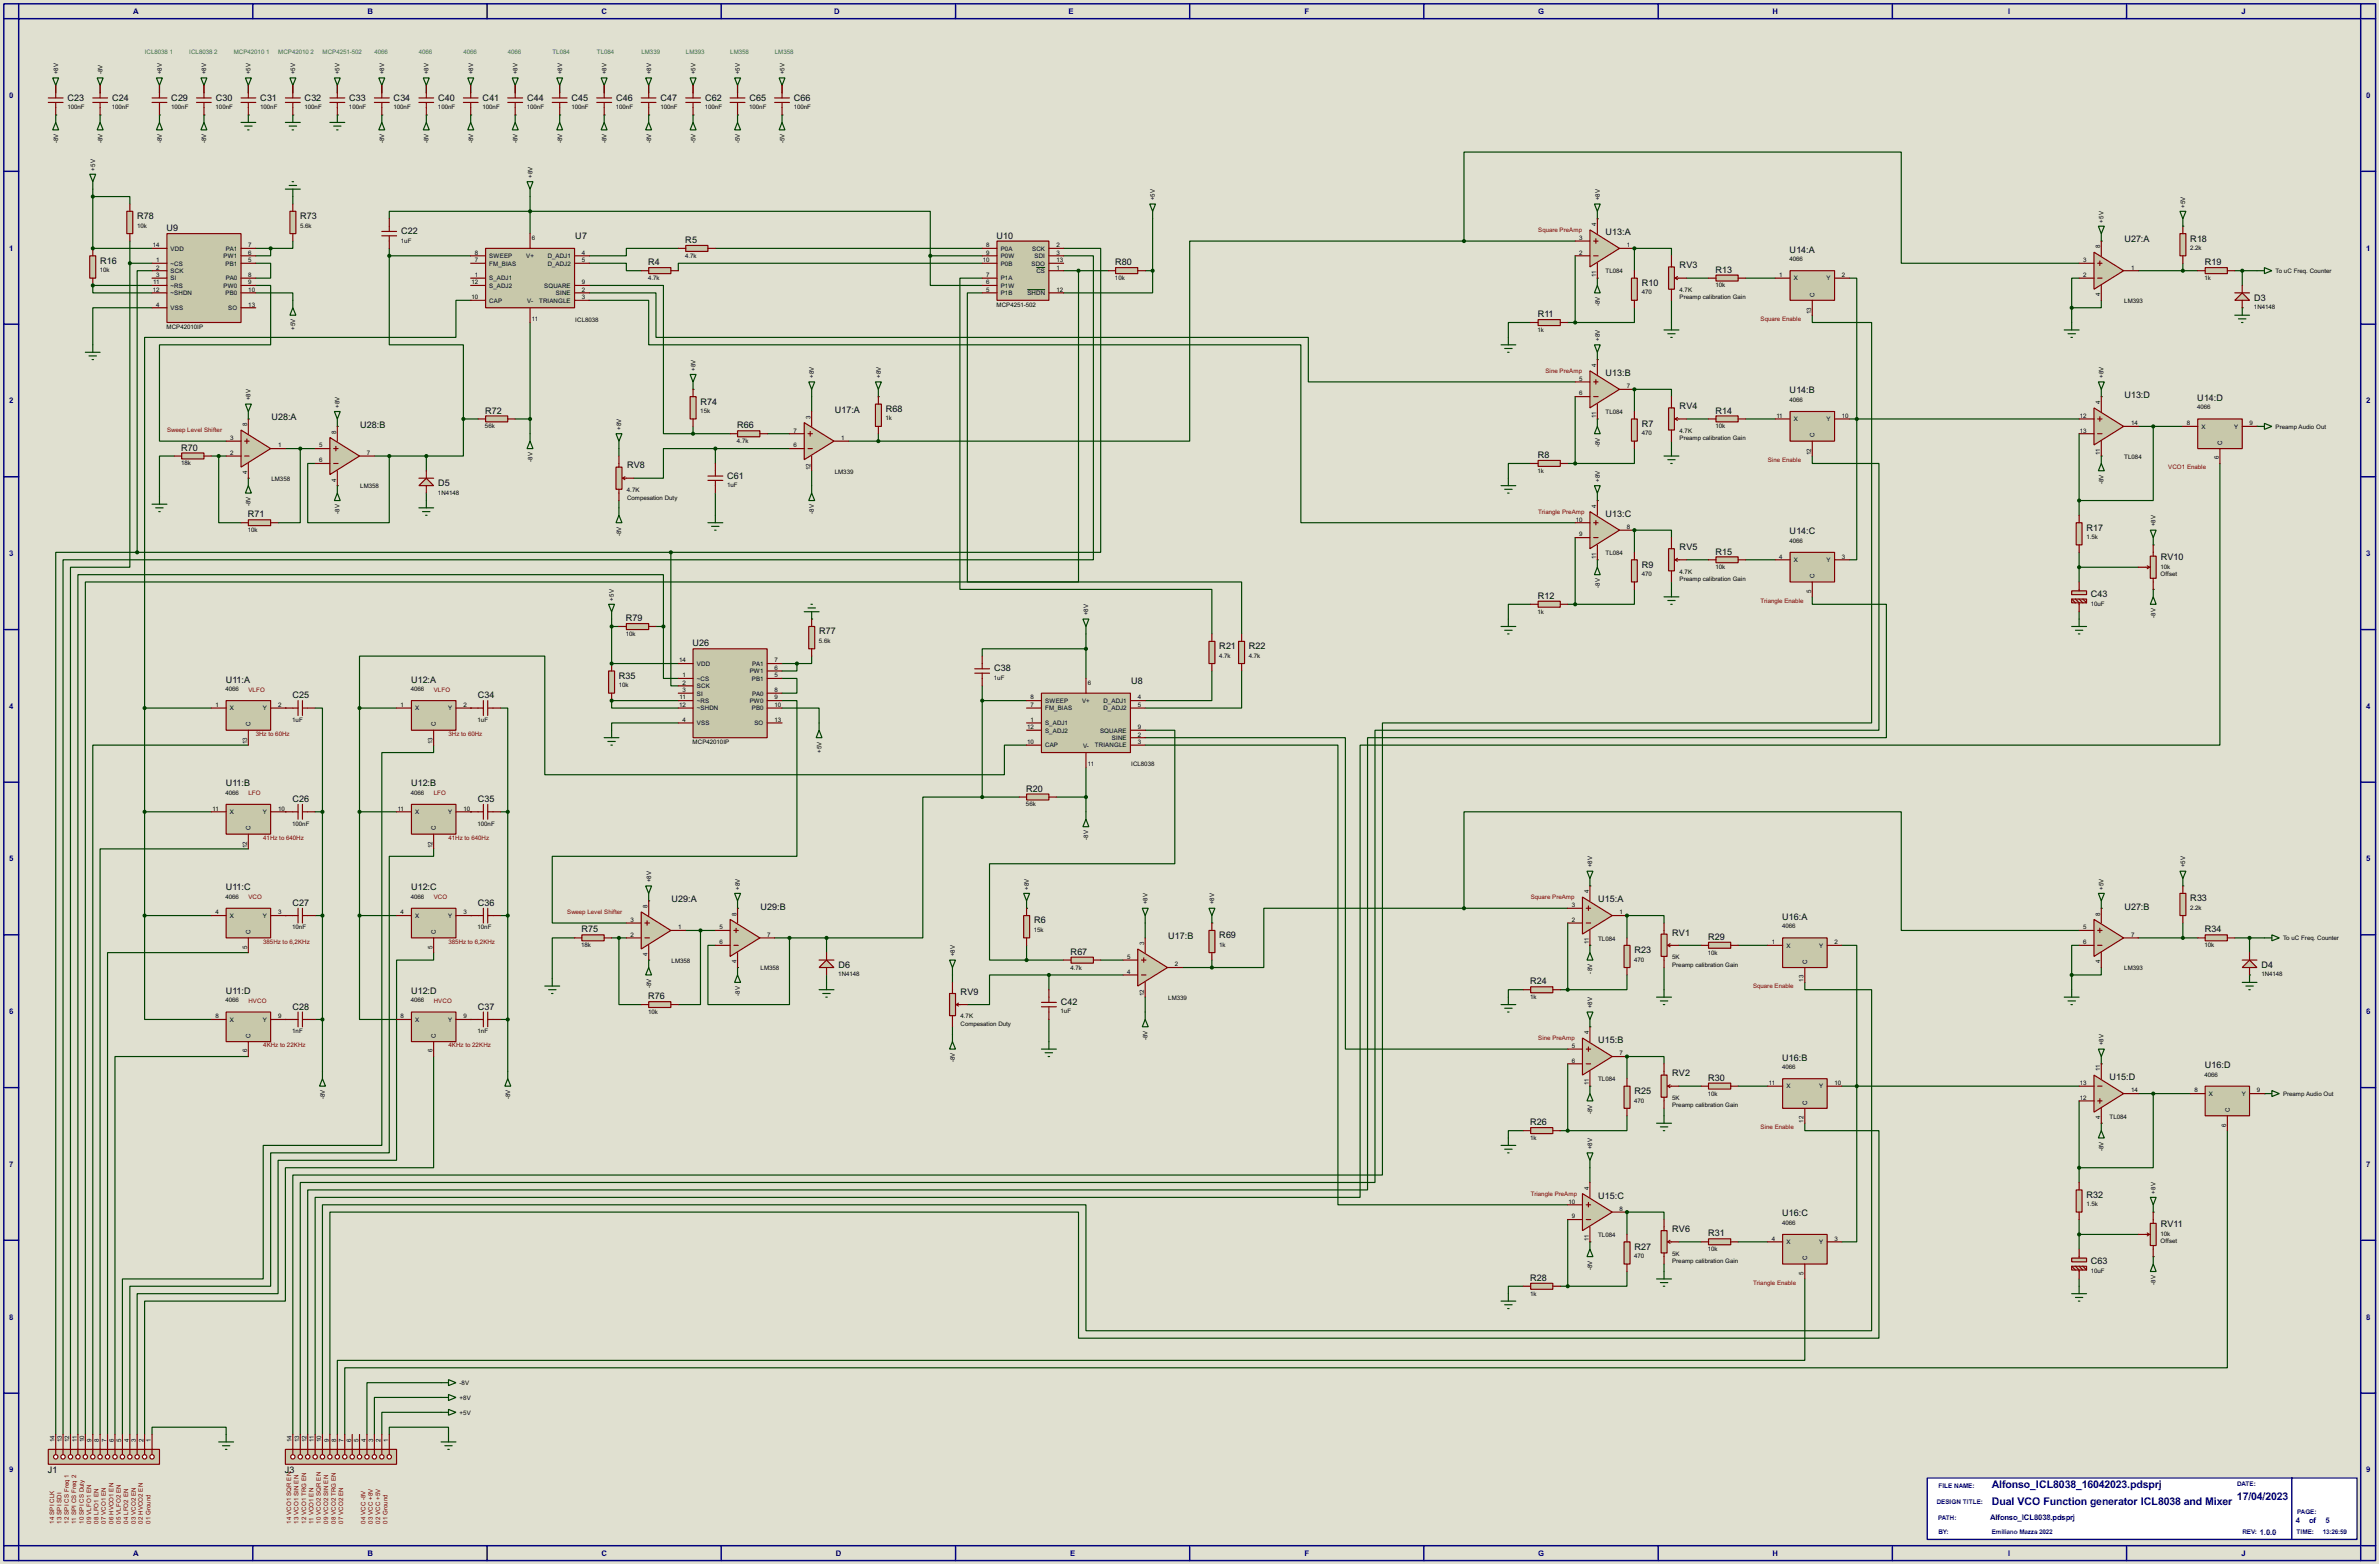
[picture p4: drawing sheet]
<svg xmlns="http://www.w3.org/2000/svg" width="815mm" height="536mm" viewBox="0 0 815 536" stroke-linecap="round" stroke-linejoin="round" font-family="sans-serif">
<defs><g id="words">
<g font-size="4.1" fill="#000080">
<text x="682.6" y="510">Alfonso_ICL8038_16042023.pdsprj</text>
<text x="682.6" y="515.8">Dual VCO Function generator ICL8038 and Mixer</text>
<text x="766.6" y="514">17/04/2023</text>
</g>
<g font-size="3.5">
<text x="23.2" y="34.5">C23</text>
<text x="38.4" y="34.5">C24</text>
<text x="58.7" y="34.5">C29</text>
<text x="74" y="34.5">C30</text>
<text x="89.2" y="34.5">C31</text>
<text x="104.4" y="34.5">C32</text>
<text x="119.7" y="34.5">C33</text>
<text x="134.9" y="34.5">C34</text>
<text x="150.2" y="34.5">C40</text>
<text x="165.4" y="34.5">C41</text>
<text x="180.6" y="34.5">C44</text>
<text x="195.9" y="34.5">C45</text>
<text x="211.1" y="34.5">C46</text>
<text x="226.4" y="34.5">C47</text>
<text x="241.6" y="34.5">C62</text>
<text x="256.8" y="34.5">C65</text>
<text x="272.1" y="34.5">C66</text>
<text x="47" y="75.1">R78</text>
<text x="102.9" y="75.1">R73</text>
<text x="57.1" y="79.2">U9</text>
<text x="137.5" y="80.2">C22</text>
<text x="197.2" y="81.8">U7</text>
<text x="234.9" y="83.3">R5</text>
<text x="341.5" y="81.8">U10</text>
<text x="550.2" y="80.5">U13:A</text>
<text x="728" y="83.1">U27:A</text>
<text x="750.6" y="82.7">R18</text>
<text x="613.3" y="86.6">U14:A</text>
<text x="34.3" y="90.3">R16</text>
<text x="222.2" y="90.9">R4</text>
<text x="382.2" y="90.9">R80</text>
<text x="575.6" y="92">RV3</text>
<text x="587.9" y="93.5">R13</text>
<text x="755.6" y="90.9">R19</text>
<text x="562.7" y="98">R10</text>
<text x="772.5" y="103">D3</text>
<text x="527" y="108.7">R11</text>
<text x="550.2" y="128.8">U13:B</text>
<text x="613.3" y="134.8">U14:B</text>
<text x="728" y="136.4">U13:D</text>
<text x="753" y="137.4">U14:D</text>
<text x="93" y="144">U28:A</text>
<text x="166.3" y="141.7">R72</text>
<text x="240.1" y="138.6">R74</text>
<text x="286.1" y="141.5">U17:A</text>
<text x="303.6" y="141.1">R68</text>
<text x="575.6" y="140.2">RV4</text>
<text x="587.9" y="141.7">R14</text>
<text x="123.5" y="146.6">U28:B</text>
<text x="252.6" y="146.8">R66</text>
<text x="562.7" y="146.2">R7</text>
<text x="62.1" y="154.4">R70</text>
<text x="214.9" y="160.5">RV8</text>
<text x="527" y="157">R8</text>
<text x="150.2" y="166.5">D5</text>
<text x="249.2" y="164">C61</text>
<text x="85" y="177.3">R71</text>
<text x="550.2" y="177.1">U13:C</text>
<text x="613.3" y="183.1">U14:C</text>
<text x="715.1" y="181.8">R17</text>
<text x="575.6" y="188.5">RV5</text>
<text x="587.9" y="190">R15</text>
<text x="740.5" y="192">RV10</text>
<text x="562.7" y="194.5">R9</text>
<text x="527" y="205.2">R12</text>
<text x="716.6" y="204.7">C43</text>
<text x="214.5" y="212.9">R79</text>
<text x="237.4" y="221.5">U26</text>
<text x="280.7" y="217.4">R77</text>
<text x="417.9" y="222.5">R21</text>
<text x="428" y="222.5">R22</text>
<text x="77.4" y="233.9">U11:A</text>
<text x="140.9" y="233.9">U12:A</text>
<text x="212.1" y="232.6">R35</text>
<text x="340.7" y="230.1">C38</text>
<text x="100.2" y="239.3">C25</text>
<text x="163.7" y="239.3">C34</text>
<text x="387.7" y="234.2">U8</text>
<text x="77.4" y="269.5">U11:B</text>
<text x="140.9" y="269.5">U12:B</text>
<text x="100.2" y="274.8">C26</text>
<text x="163.7" y="274.8">C35</text>
<text x="351.7" y="271.3">R20</text>
<text x="77.4" y="305">U11:C</text>
<text x="140.9" y="305">U12:C</text>
<text x="100.2" y="310.4">C27</text>
<text x="163.7" y="310.4">C36</text>
<text x="230.2" y="309.1">U29:A</text>
<text x="260.7" y="311.7">U29:B</text>
<text x="547.7" y="309.1">U15:A</text>
<text x="728" y="311.7">U27:B</text>
<text x="750.6" y="308.8">R33</text>
<text x="354.4" y="316.4">R6</text>
<text x="610.8" y="315.2">U16:A</text>
<text x="199.3" y="319.5">R75</text>
<text x="400.4" y="321.8">U17:B</text>
<text x="417.9" y="321.5">R69</text>
<text x="573.1" y="320.6">RV1</text>
<text x="585.4" y="322.1">R29</text>
<text x="755.6" y="319.5">R34</text>
<text x="366.9" y="327.2">R67</text>
<text x="560.1" y="326.6">R23</text>
<text x="287.3" y="331.7">D6</text>
<text x="775" y="331.7">D4</text>
<text x="77.4" y="340.6">U11:D</text>
<text x="140.9" y="340.6">U12:D</text>
<text x="329.2" y="340.9">RV9</text>
<text x="524.4" y="337.3">R24</text>
<text x="100.2" y="346">C28</text>
<text x="163.7" y="346">C37</text>
<text x="222.2" y="342.4">R76</text>
<text x="363.5" y="344.4">C42</text>
<text x="547.7" y="357.4">U15:B</text>
<text x="610.8" y="363.4">U16:B</text>
<text x="755.6" y="366">U16:D</text>
<text x="573.1" y="368.8">RV2</text>
<text x="585.4" y="370.3">R30</text>
<text x="722.9" y="370.1">U15:D</text>
<text x="560.1" y="374.9">R25</text>
<text x="524.4" y="385.6">R26</text>
<text x="547.7" y="410.7">U15:C</text>
<text x="715.1" y="410.4">R32</text>
<text x="610.8" y="416.8">U16:C</text>
<text x="573.1" y="422.2">RV6</text>
<text x="585.4" y="423.7">R31</text>
<text x="740.5" y="420.6">RV11</text>
<text x="560.1" y="428.2">R27</text>
<text x="716.6" y="433.3">C63</text>
<text x="524.4" y="438.9">R28</text>
<text x="16.4" y="504.8">J1</text>
<text x="97.7" y="504.8">J3</text>
</g>
<g font-size="3" fill="#000080">
<text x="45.6" y="4.9">A</text>
<text x="125.9" y="4.9">B</text>
<text x="206.1" y="4.9">C</text>
<text x="285.9" y="4.9">D</text>
<text x="366.2" y="4.9">E</text>
<text x="447.1" y="4.9">F</text>
<text x="527.1" y="4.9">G</text>
<text x="607.4" y="4.9">H</text>
<text x="688.2" y="4.9">I</text>
<text x="768.2" y="4.9">J</text>
<text x="3.2" y="33.6">0</text>
<text x="810.9" y="33.6">0</text>
<text x="3.2" y="85.9">1</text>
<text x="810.9" y="85.9">1</text>
<text x="3.2" y="138.2">2</text>
<text x="810.9" y="138.2">2</text>
<text x="3.2" y="190.5">3</text>
<text x="810.9" y="190.5">3</text>
<text x="3.2" y="242.9">4</text>
<text x="810.9" y="242.9">4</text>
<text x="3.2" y="295.2">5</text>
<text x="810.9" y="295.2">5</text>
<text x="3.2" y="347.5">6</text>
<text x="810.9" y="347.5">6</text>
<text x="3.2" y="399.8">7</text>
<text x="810.9" y="399.8">7</text>
<text x="3.2" y="452.2">8</text>
<text x="810.9" y="452.2">8</text>
<text x="3.2" y="504.5">9</text>
<text x="810.9" y="504.5">9</text>
<text x="682" y="520.9">Alfonso_ICL8038.pdsprj</text>
<text x="786.7" y="521.9">4</text>
<text x="791.3" y="521.9">of</text>
<text x="796.9" y="521.9">5</text>
<text x="774.5" y="525.9">1.0.0</text>
<text x="45.6" y="533.2">A</text>
<text x="125.9" y="533.2">B</text>
<text x="206.1" y="533.2">C</text>
<text x="286.4" y="533.2">D</text>
<text x="366.7" y="533.2">E</text>
<text x="447.1" y="533.2">F</text>
<text x="527.1" y="533.2">G</text>
<text x="607.4" y="533.2">H</text>
<text x="688.2" y="533.2">I</text>
<text x="768.2" y="533.2">J</text>
</g>
<g font-size="2.5" fill="#000080">
<text x="664.3" y="509.8">FILE NAME:</text>
<text x="766.6" y="509.3">DATE:</text>
<text x="663.7" y="515.3">DESIGN TITLE:</text>
<text x="664.2" y="520.7">PATH:</text>
<text x="787.2" y="518.7">PAGE:</text>
<text x="664.3" y="525.5">BY:</text>
<text x="682.6" y="525.5">Emiliano Mazza 2022</text>
<text x="768.4" y="525.7">REV:</text>
<text x="787" y="525.7">TIME:</text>
<text x="796" y="525.7">13:26:59</text>
</g>
<g font-size="2.4" fill="#008080">
<text x="49.6" y="18.5">ICL8038</text>
<text x="58.2" y="18.5">1</text>
<text x="64.8" y="18.5">ICL8038</text>
<text x="73.4" y="18.5">2</text>
<text x="80.1" y="18.5">MCP42010</text>
<text x="91.2" y="18.5">1</text>
<text x="95.3" y="18.5">MCP42010</text>
<text x="106.5" y="18.5">2</text>
<text x="110.5" y="18.5">MCP4251-502</text>
<text x="128.3" y="18.5">4066</text>
<text x="143.6" y="18.5">4066</text>
<text x="158.8" y="18.5">4066</text>
<text x="174" y="18.5">4066</text>
<text x="189.3" y="18.5">TL084</text>
<text x="204.5" y="18.5">TL084</text>
<text x="219.8" y="18.5">LM339</text>
<text x="235" y="18.5">LM393</text>
<text x="250.2" y="18.5">LM358</text>
<text x="265.5" y="18.5">LM358</text>
</g>
<g font-size="2.4">
<text x="19.9" y="25.4" transform="rotate(-90 19.9 25.4)">+8V</text>
<text x="35.1" y="25.4" transform="rotate(-90 35.1 25.4)">-8V</text>
<text x="55.5" y="25.4" transform="rotate(-90 55.5 25.4)">+8V</text>
<text x="70.7" y="25.5" transform="rotate(-90 70.7 25.5)">+8V</text>
<text x="85.9" y="25.4" transform="rotate(-90 85.9 25.4)">+5V</text>
<text x="101.2" y="25.5" transform="rotate(-90 101.2 25.5)">+5V</text>
<text x="116.4" y="25.4" transform="rotate(-90 116.4 25.4)">+5V</text>
<text x="131.7" y="25.4" transform="rotate(-90 131.7 25.4)">+8V</text>
<text x="146.9" y="25.5" transform="rotate(-90 146.9 25.5)">+8V</text>
<text x="162.1" y="25.4" transform="rotate(-90 162.1 25.4)">+8V</text>
<text x="177.4" y="25.4" transform="rotate(-90 177.4 25.4)">+8V</text>
<text x="192.6" y="25.5" transform="rotate(-90 192.6 25.5)">+8V</text>
<text x="207.8" y="25.4" transform="rotate(-90 207.8 25.4)">+8V</text>
<text x="223.1" y="25.4" transform="rotate(-90 223.1 25.4)">+8V</text>
<text x="238.3" y="25.4" transform="rotate(-90 238.3 25.4)">+5V</text>
<text x="253.6" y="25.4" transform="rotate(-90 253.6 25.4)">+5V</text>
<text x="268.8" y="25.4" transform="rotate(-90 268.8 25.4)">+5V</text>
<text x="23.1" y="37.4">100nF</text>
<text x="38.4" y="37.4">100nF</text>
<text x="58.7" y="37.4">100nF</text>
<text x="73.9" y="37.4">100nF</text>
<text x="89.2" y="37.4">100nF</text>
<text x="104.4" y="37.4">100nF</text>
<text x="119.6" y="37.4">100nF</text>
<text x="134.9" y="37.4">100nF</text>
<text x="150.1" y="37.4">100nF</text>
<text x="165.4" y="37.4">100nF</text>
<text x="180.6" y="37.4">100nF</text>
<text x="195.8" y="37.4">100nF</text>
<text x="211.1" y="37.4">100nF</text>
<text x="226.3" y="37.4">100nF</text>
<text x="241.6" y="37.4">100nF</text>
<text x="256.8" y="37.4">100nF</text>
<text x="272" y="37.4">100nF</text>
<text x="19.9" y="49.1" transform="rotate(-90 19.9 49.1)">-8V</text>
<text x="35.1" y="49" transform="rotate(-90 35.1 49)">-8V</text>
<text x="55.5" y="49" transform="rotate(-90 55.5 49)">-8V</text>
<text x="70.7" y="49.1" transform="rotate(-90 70.7 49.1)">-8V</text>
<text x="131.7" y="49.1" transform="rotate(-90 131.7 49.1)">-8V</text>
<text x="146.9" y="49.1" transform="rotate(-90 146.9 49.1)">-8V</text>
<text x="162.1" y="49" transform="rotate(-90 162.1 49)">-8V</text>
<text x="177.4" y="49" transform="rotate(-90 177.4 49)">-8V</text>
<text x="192.6" y="49.1" transform="rotate(-90 192.6 49.1)">-8V</text>
<text x="207.9" y="49" transform="rotate(-90 207.9 49)">-8V</text>
<text x="223.1" y="49" transform="rotate(-90 223.1 49)">-8V</text>
<text x="238.3" y="49" transform="rotate(-90 238.3 49)">-5V</text>
<text x="253.6" y="49" transform="rotate(-90 253.6 49)">-5V</text>
<text x="268.8" y="49" transform="rotate(-90 268.8 49)">-5V</text>
<text x="32.6" y="58.5" transform="rotate(-90 32.6 58.5)">+5V</text>
<text x="182.5" y="61" transform="rotate(-90 182.5 61)">+8V</text>
<text x="395.8" y="68.6" transform="rotate(-90 395.8 68.6)">+5V</text>
<text x="548.2" y="68.6" transform="rotate(-90 548.2 68.6)">+8V</text>
<text x="748.8" y="71.2" transform="rotate(-90 748.8 71.2)">+5V</text>
<text x="547" y="77.5" transform="rotate(-90 547 77.5)">4</text>
<text x="720.9" y="76.2" transform="rotate(-90 720.9 76.2)">+5V</text>
<text x="47" y="78.1">10k</text>
<text x="102.9" y="78.1">5.6k</text>
<text x="137.4" y="83.1">1uF</text>
<text x="182.3" y="82.2">6</text>
<text x="541.2" y="82.2">3</text>
<text x="52.4" y="84.7">14</text>
<text x="53.5" y="89.8">1</text>
<text x="58.5" y="85.9">VDD</text>
<text x="76.6" y="88.4">PW1</text>
<text x="77.4" y="85.9">PA1</text>
<text x="85.1" y="84.7">7</text>
<text x="85.1" y="89.8">5</text>
<text x="85.1" y="87.3">6</text>
<text x="162.7" y="87.3">8</text>
<text x="162.7" y="89.8">7</text>
<text x="167.7" y="88.4">SWEEP</text>
<text x="180.3" y="88.4">V+</text>
<text x="187.7" y="88.4">D_ADJ1</text>
<text x="199.4" y="87.3">4</text>
<text x="199.4" y="89.8">5</text>
<text x="234.8" y="88.3">4.7k</text>
<text x="336.8" y="89.8">10</text>
<text x="338" y="84.7">8</text>
<text x="338" y="87.3">9</text>
<text x="343" y="85.9">P0A</text>
<text x="343" y="88.4">P0W</text>
<text x="353.7" y="85.9">SCK</text>
<text x="354.5" y="88.4">SDI</text>
<text x="362" y="84.7">2</text>
<text x="362" y="87.3">3</text>
<text x="362" y="89.8">13</text>
<text x="541.2" y="87.3">2</text>
<text x="557.6" y="84.7">1</text>
<text x="613.3" y="89.5">4066</text>
<text x="713.9" y="89.8">3</text>
<text x="719.7" y="85.1" transform="rotate(-90 719.7 85.1)">8</text>
<text x="750.6" y="85.6">2.2k</text>
<text x="34.3" y="93.2">10k</text>
<text x="53.5" y="92.4">2</text>
<text x="53.5" y="94.9">3</text>
<text x="58.5" y="91">~CS</text>
<text x="58.5" y="93.6">SCK</text>
<text x="77.3" y="91">PB1</text>
<text x="85.1" y="94.9">8</text>
<text x="162.7" y="94.9">1</text>
<text x="167.7" y="91">FM_BIAS</text>
<text x="187.7" y="91">D_ADJ2</text>
<text x="222.1" y="96">4.7k</text>
<text x="338" y="94.9">7</text>
<text x="343" y="91">P0B</text>
<text x="353.5" y="91">SDO</text>
<text x="355.2" y="93.6">CS</text>
<text x="362" y="92.4">1</text>
<text x="382.1" y="96">10k</text>
<text x="547" y="94.9" transform="rotate(-90 547 94.9)">11</text>
<text x="550.2" y="93.7">TL084</text>
<text x="609.8" y="94.9">1</text>
<text x="631.2" y="94.9">2</text>
<text x="713.9" y="94.9">2</text>
<text x="730.3" y="92.4">1</text>
<text x="755.5" y="96">1k</text>
<text x="779.8" y="93.6">To uC Freq. Counter</text>
<text x="52.4" y="100">12</text>
<text x="52.5" y="97.4">11</text>
<text x="58.5" y="98.6">~RS</text>
<text x="58.5" y="101.1">~SHDN</text>
<text x="58.5" y="96.1">SI</text>
<text x="76.6" y="98.6">PW0</text>
<text x="77.3" y="101.1">PB0</text>
<text x="77.4" y="96.1">PA0</text>
<text x="85.1" y="100">10</text>
<text x="85.1" y="97.4">9</text>
<text x="161.6" y="97.4">12</text>
<text x="167.7" y="98.6">S_ADJ2</text>
<text x="167.7" y="96.1">S_ADJ1</text>
<text x="186.5" y="98.6">SQUARE</text>
<text x="190.5" y="101.1">SINE</text>
<text x="199.4" y="97.4">9</text>
<text x="199.4" y="100">2</text>
<text x="338" y="97.4">6</text>
<text x="338" y="100">5</text>
<text x="343" y="96.1">P1A</text>
<text x="343" y="98.6">P1W</text>
<text x="343" y="101.1">P1B</text>
<text x="352.1" y="101.1">SHDN</text>
<text x="362" y="100">12</text>
<text x="562.6" y="100.9">470</text>
<text x="575.6" y="100">4.7K</text>
<text x="587.9" y="98.5">10k</text>
<text x="614.7" y="96.1">X</text>
<text x="621.9" y="101.6" transform="rotate(-90 621.9 101.6)">C</text>
<text x="626" y="96.1">Y</text>
<text x="719.7" y="101.5" transform="rotate(-90 719.7 101.5)">4</text>
<text x="53.5" y="105.1">4</text>
<text x="58.5" y="106.3">VSS</text>
<text x="78.2" y="106.3">SO</text>
<text x="85.1" y="105.1">13</text>
<text x="161.6" y="102.5">10</text>
<text x="167.7" y="103.7">CAP</text>
<text x="180.7" y="103.7">V-</text>
<text x="184.7" y="103.7">TRIANGLE</text>
<text x="199.4" y="102.5">3</text>
<text x="341.5" y="105.1">MCP4251-502</text>
<text x="548.2" y="104.9" transform="rotate(-90 548.2 104.9)">-8V</text>
<text x="575.6" y="102.5">Preamp calibration Gain</text>
<text x="620.7" y="107.8" transform="rotate(-90 620.7 107.8)">13</text>
<text x="728" y="103.8">LM393</text>
<text x="772.4" y="105.9">1N4148</text>
<text x="57" y="112.7">MCP42010IP</text>
<text x="101.2" y="113.1" transform="rotate(-90 101.2 113.1)">+5V</text>
<text x="182.3" y="110">11</text>
<text x="197.1" y="110.2">ICL8038</text>
<text x="526.9" y="113.7">1k</text>
<text x="548.2" y="116.8" transform="rotate(-90 548.2 116.8)">+8V</text>
<text x="547" y="125.7" transform="rotate(-90 547 125.7)">4</text>
<text x="238.3" y="127" transform="rotate(-90 238.3 127)">+8V</text>
<text x="279" y="129.5" transform="rotate(-90 279 129.5)">+8V</text>
<text x="301.8" y="129.6" transform="rotate(-90 301.8 129.6)">+8V</text>
<text x="541.2" y="130.5">5</text>
<text x="720.9" y="129.6" transform="rotate(-90 720.9 129.6)">+8V</text>
<text x="85.9" y="137.2" transform="rotate(-90 85.9 137.2)">+8V</text>
<text x="541.2" y="135.5">6</text>
<text x="557.6" y="133">7</text>
<text x="613.3" y="137.7">4066</text>
<text x="116.4" y="139.8" transform="rotate(-90 116.4 139.8)">+8V</text>
<text x="240" y="141.6">15k</text>
<text x="277.8" y="143.6" transform="rotate(-90 277.8 143.6)">3</text>
<text x="547" y="143.2" transform="rotate(-90 547 143.2)">11</text>
<text x="550.2" y="141.9">TL084</text>
<text x="608.8" y="143.2">11</text>
<text x="631.2" y="143.2">10</text>
<text x="712.8" y="143.2">12</text>
<text x="719.7" y="138.4" transform="rotate(-90 719.7 138.4)">4</text>
<text x="753" y="140.3">4066</text>
<text x="84.7" y="146.1" transform="rotate(-90 84.7 146.1)">8</text>
<text x="115.2" y="148.6" transform="rotate(-90 115.2 148.6)">8</text>
<text x="166.2" y="146.8">56k</text>
<text x="212.9" y="147.4" transform="rotate(-90 212.9 147.4)">+8V</text>
<text x="272" y="148.2">7</text>
<text x="303.5" y="144">1k</text>
<text x="562.6" y="149.1">470</text>
<text x="575.6" y="148.3">4.7K</text>
<text x="587.9" y="146.8">10k</text>
<text x="614.7" y="144.4">X</text>
<text x="621.9" y="149.9" transform="rotate(-90 621.9 149.9)">C</text>
<text x="626" y="144.4">Y</text>
<text x="712.8" y="148.2">13</text>
<text x="730.3" y="145.7">14</text>
<text x="749.5" y="145.7">8</text>
<text x="754.4" y="146.9">X</text>
<text x="765.7" y="146.9">Y</text>
<text x="770.9" y="145.7">9</text>
<text x="779.8" y="146.9">Preamp Audio Out</text>
<text x="78.9" y="150.8">3</text>
<text x="78.9" y="155.9">2</text>
<text x="95.3" y="153.3">1</text>
<text x="109.4" y="153.3">5</text>
<text x="125.8" y="155.9">7</text>
<text x="252.6" y="151.8">4.7k</text>
<text x="272" y="153.3">6</text>
<text x="288.3" y="150.8">1</text>
<text x="548.2" y="153.2" transform="rotate(-90 548.2 153.2)">-8V</text>
<text x="575.6" y="150.8">Preamp calibration Gain</text>
<text x="620.7" y="156" transform="rotate(-90 620.7 156)">12</text>
<text x="719.7" y="155.8" transform="rotate(-90 719.7 155.8)">11</text>
<text x="761.6" y="152.4" transform="rotate(-90 761.6 152.4)">C</text>
<text x="62.1" y="159.5">18k</text>
<text x="109.4" y="158.4">6</text>
<text x="182.5" y="158.3" transform="rotate(-90 182.5 158.3)">-8V</text>
<text x="277.8" y="161.1" transform="rotate(-90 277.8 161.1)">12</text>
<text x="728" y="157.2">TL084</text>
<text x="760.4" y="157.4" transform="rotate(-90 760.4 157.4)">6</text>
<text x="84.7" y="162.4" transform="rotate(-90 84.7 162.4)">4</text>
<text x="93" y="164.8">LM358</text>
<text x="115.2" y="165" transform="rotate(-90 115.2 165)">4</text>
<text x="123.4" y="167.3">LM358</text>
<text x="249.2" y="167">1uF</text>
<text x="286" y="162.3">LM339</text>
<text x="526.9" y="162">1k</text>
<text x="548.2" y="165.1" transform="rotate(-90 548.2 165.1)">+8V</text>
<text x="720.9" y="165.9" transform="rotate(-90 720.9 165.9)">-8V</text>
<text x="85.9" y="173.5" transform="rotate(-90 85.9 173.5)">-8V</text>
<text x="150.1" y="169.4">1N4148</text>
<text x="214.9" y="168.6">4.7K</text>
<text x="214.9" y="171.2">Compesation Duty</text>
<text x="116.4" y="176.1" transform="rotate(-90 116.4 176.1)">-8V</text>
<text x="279" y="176" transform="rotate(-90 279 176)">-8V</text>
<text x="540" y="178.7">10</text>
<text x="547" y="174" transform="rotate(-90 547 174)">4</text>
<text x="84.9" y="182.3">10k</text>
<text x="212.9" y="183.6" transform="rotate(-90 212.9 183.6)">-8V</text>
<text x="541.2" y="183.8">9</text>
<text x="557.6" y="181.3">8</text>
<text x="715" y="184.7">1.5k</text>
<text x="738.7" y="180.3" transform="rotate(-90 738.7 180.3)">+8V</text>
<text x="547" y="191.4" transform="rotate(-90 547 191.4)">11</text>
<text x="550.2" y="190.2">TL084</text>
<text x="609.8" y="191.4">4</text>
<text x="613.3" y="186">4066</text>
<text x="631.2" y="191.4">3</text>
<text x="562.6" y="197.4">470</text>
<text x="575.6" y="196.6">4.7K</text>
<text x="587.9" y="195">10k</text>
<text x="614.7" y="192.6">X</text>
<text x="626" y="192.6">Y</text>
<text x="740.4" y="194.9">10k</text>
<text x="740.4" y="197.4">Offset</text>
<text x="548.2" y="201.4" transform="rotate(-90 548.2 201.4)">-8V</text>
<text x="575.6" y="199.1">Preamp calibration Gain</text>
<text x="620.7" y="203.1" transform="rotate(-90 620.7 203.1)">5</text>
<text x="621.9" y="198.1" transform="rotate(-90 621.9 198.1)">C</text>
<text x="210.4" y="205.7" transform="rotate(-90 210.4 205.7)">+5V</text>
<text x="716.5" y="207.6">10uF</text>
<text x="373" y="210.9" transform="rotate(-90 373 210.9)">+8V</text>
<text x="526.9" y="210.3">1k</text>
<text x="738.7" y="211.6" transform="rotate(-90 738.7 211.6)">-8V</text>
<text x="214.5" y="217.9">10k</text>
<text x="280.7" y="220.3">5.6k</text>
<text x="232.7" y="227">14</text>
<text x="265.5" y="227">7</text>
<text x="417.8" y="225.4">4.7k</text>
<text x="428" y="225.4">4.7k</text>
<text x="233.9" y="232.1">1</text>
<text x="238.8" y="233.3">~CS</text>
<text x="238.8" y="228.2">VDD</text>
<text x="256.9" y="230.7">PW1</text>
<text x="257.6" y="233.3">PB1</text>
<text x="257.8" y="228.2">PA1</text>
<text x="265.5" y="232.1">5</text>
<text x="265.5" y="229.5">6</text>
<text x="340.6" y="233">1uF</text>
<text x="77.3" y="236.8">4066</text>
<text x="140.8" y="236.8">4066</text>
<text x="212.1" y="235.5">10k</text>
<text x="232.9" y="239.7">11</text>
<text x="233.9" y="234.6">2</text>
<text x="233.9" y="237.1">3</text>
<text x="238.8" y="235.8">SCK</text>
<text x="238.8" y="238.3">SI</text>
<text x="257.8" y="238.3">PA0</text>
<text x="265.5" y="237.1">8</text>
<text x="265.5" y="239.7">9</text>
<text x="353.2" y="239.7">8</text>
<text x="372.8" y="234.6">6</text>
<text x="389.9" y="239.7">4</text>
<text x="73.8" y="242.2">1</text>
<text x="78.8" y="243.4">X</text>
<text x="90" y="243.4">Y</text>
<text x="95.3" y="242.2">2</text>
<text x="137.3" y="242.2">1</text>
<text x="142.3" y="243.4">X</text>
<text x="153.5" y="243.4">Y</text>
<text x="158.8" y="242.2">2</text>
<text x="232.7" y="242.2">12</text>
<text x="238.8" y="240.9">~RS</text>
<text x="238.8" y="243.4">~SHDN</text>
<text x="256.9" y="240.9">PW0</text>
<text x="257.6" y="243.4">PB0</text>
<text x="265.5" y="242.2">10</text>
<text x="353.2" y="242.2">7</text>
<text x="358.2" y="240.9">SWEEP</text>
<text x="358.2" y="243.4">FM_BIAS</text>
<text x="370.8" y="240.8">V+</text>
<text x="378.2" y="240.9">D_ADJ1</text>
<text x="378.2" y="243.4">D_ADJ2</text>
<text x="389.9" y="242.2">5</text>
<text x="85.9" y="248.9" transform="rotate(-90 85.9 248.9)">C</text>
<text x="100.2" y="247.4">1uF</text>
<text x="149.4" y="248.9" transform="rotate(-90 149.4 248.9)">C</text>
<text x="163.7" y="247.4">1uF</text>
<text x="233.9" y="247.3">4</text>
<text x="238.8" y="248.5">VSS</text>
<text x="258.5" y="248.5">SO</text>
<text x="265.5" y="247.3">13</text>
<text x="352.1" y="249.8">12</text>
<text x="353.2" y="247.3">1</text>
<text x="358.2" y="251">S_ADJ2</text>
<text x="358.2" y="248.5">S_ADJ1</text>
<text x="377" y="251">SQUARE</text>
<text x="389.9" y="249.8">9</text>
<text x="84.7" y="255.1" transform="rotate(-90 84.7 255.1)">13</text>
<text x="148.2" y="255.1" transform="rotate(-90 148.2 255.1)">13</text>
<text x="237.3" y="255">MCP42010IP</text>
<text x="281.5" y="257.9" transform="rotate(-90 281.5 257.9)">+5V</text>
<text x="352.1" y="254.9">10</text>
<text x="358.2" y="256.1">CAP</text>
<text x="371.2" y="256.2">V-</text>
<text x="375.2" y="256.1">TRIANGLE</text>
<text x="381" y="253.6">SINE</text>
<text x="389.9" y="252.4">2</text>
<text x="389.9" y="254.9">3</text>
<text x="372.8" y="262.4">11</text>
<text x="387.6" y="262.6">ICL8038</text>
<text x="77.3" y="272.4">4066</text>
<text x="140.8" y="272.4">4066</text>
<text x="72.8" y="277.8">11</text>
<text x="78.8" y="279">X</text>
<text x="90" y="279">Y</text>
<text x="95.3" y="277.8">10</text>
<text x="136.3" y="277.8">11</text>
<text x="142.3" y="279">X</text>
<text x="153.5" y="279">Y</text>
<text x="158.8" y="277.8">10</text>
<text x="351.6" y="276.3">56k</text>
<text x="85.9" y="284.5" transform="rotate(-90 85.9 284.5)">C</text>
<text x="100.2" y="282.9">100nF</text>
<text x="149.4" y="284.5" transform="rotate(-90 149.4 284.5)">C</text>
<text x="163.7" y="282.9">100nF</text>
<text x="373" y="287.8" transform="rotate(-90 373 287.8)">-8V</text>
<text x="84.7" y="290.6" transform="rotate(-90 84.7 290.6)">12</text>
<text x="148.2" y="290.6" transform="rotate(-90 148.2 290.6)">12</text>
<text x="545.7" y="297.2" transform="rotate(-90 545.7 297.2)">+8V</text>
<text x="748.9" y="297.2" transform="rotate(-90 748.9 297.2)">+5V</text>
<text x="223.1" y="302.3" transform="rotate(-90 223.1 302.3)">+8V</text>
<text x="253.6" y="304.9" transform="rotate(-90 253.6 304.9)">+8V</text>
<text x="352.6" y="304.9" transform="rotate(-90 352.6 304.9)">+8V</text>
<text x="720.9" y="304.8" transform="rotate(-90 720.9 304.8)">+5V</text>
<text x="77.3" y="307.9">4066</text>
<text x="140.8" y="307.9">4066</text>
<text x="221.9" y="311.2" transform="rotate(-90 221.9 311.2)">8</text>
<text x="393.3" y="309.9" transform="rotate(-90 393.3 309.9)">+8V</text>
<text x="416.1" y="309.9" transform="rotate(-90 416.1 309.9)">+8V</text>
<text x="538.7" y="310.8">3</text>
<text x="544.5" y="306.1" transform="rotate(-90 544.5 306.1)">4</text>
<text x="750.6" y="311.7">2.2k</text>
<text x="73.8" y="313.3">4</text>
<text x="78.8" y="314.5">X</text>
<text x="90" y="314.5">Y</text>
<text x="95.3" y="313.3">3</text>
<text x="137.3" y="313.3">4</text>
<text x="142.3" y="314.5">X</text>
<text x="153.5" y="314.5">Y</text>
<text x="158.8" y="313.3">3</text>
<text x="216.1" y="315.9">3</text>
<text x="252.4" y="313.7" transform="rotate(-90 252.4 313.7)">8</text>
<text x="538.7" y="315.9">2</text>
<text x="555" y="313.3">1</text>
<text x="719.7" y="313.7" transform="rotate(-90 719.7 313.7)">8</text>
<text x="85.9" y="320" transform="rotate(-90 85.9 320)">C</text>
<text x="100.2" y="318.5">10nF</text>
<text x="149.4" y="320" transform="rotate(-90 149.4 320)">C</text>
<text x="163.7" y="318.5">10nF</text>
<text x="216.1" y="321">2</text>
<text x="232.5" y="318.4">1</text>
<text x="246.6" y="318.4">5</text>
<text x="246.6" y="323.5">6</text>
<text x="262.9" y="321">7</text>
<text x="354.3" y="319.4">15k</text>
<text x="392.1" y="323.9" transform="rotate(-90 392.1 323.9)">3</text>
<text x="544.5" y="323.5" transform="rotate(-90 544.5 323.5)">11</text>
<text x="547.6" y="322.3">TL084</text>
<text x="607.2" y="323.5">1</text>
<text x="610.7" y="318.1">4066</text>
<text x="628.7" y="323.5">2</text>
<text x="713.9" y="318.4">5</text>
<text x="713.9" y="323.5">6</text>
<text x="730.3" y="321">7</text>
<text x="782.4" y="322.2">To uC Freq. Counter</text>
<text x="84.7" y="325.1" transform="rotate(-90 84.7 325.1)">5</text>
<text x="148.2" y="325.1" transform="rotate(-90 148.2 325.1)">5</text>
<text x="199.2" y="324.6">18k</text>
<text x="221.9" y="327.5" transform="rotate(-90 221.9 327.5)">4</text>
<text x="230.1" y="329.9">LM358</text>
<text x="327.2" y="327.7" transform="rotate(-90 327.2 327.7)">+8V</text>
<text x="386.3" y="328.6">5</text>
<text x="417.8" y="324.4">1k</text>
<text x="560.1" y="329.5">470</text>
<text x="573" y="328.6">5K</text>
<text x="585.3" y="327.1">10k</text>
<text x="612.2" y="324.7">X</text>
<text x="623.4" y="324.7">Y</text>
<text x="755.5" y="324.6">10k</text>
<text x="252.4" y="330.1" transform="rotate(-90 252.4 330.1)">4</text>
<text x="260.6" y="332.5">LM358</text>
<text x="287.3" y="334.6">1N4148</text>
<text x="366.9" y="332.2">4.7k</text>
<text x="386.3" y="333.7">4</text>
<text x="402.6" y="331.1">2</text>
<text x="545.7" y="333.6" transform="rotate(-90 545.7 333.6)">-8V</text>
<text x="573" y="331.2">Preamp calibration Gain</text>
<text x="619.3" y="330.2" transform="rotate(-90 619.3 330.2)">C</text>
<text x="719.7" y="330.1" transform="rotate(-90 719.7 330.1)">4</text>
<text x="728" y="332.5">LM393</text>
<text x="775" y="334.6">1N4148</text>
<text x="223.1" y="338.6" transform="rotate(-90 223.1 338.6)">-8V</text>
<text x="253.6" y="341.2" transform="rotate(-90 253.6 341.2)">-8V</text>
<text x="392.1" y="341.4" transform="rotate(-90 392.1 341.4)">12</text>
<text x="618.1" y="336.3" transform="rotate(-90 618.1 336.3)">13</text>
<text x="77.3" y="343.5">4066</text>
<text x="140.8" y="343.5">4066</text>
<text x="222.1" y="347.4">10k</text>
<text x="363.5" y="347.3">1uF</text>
<text x="400.3" y="342.6">LM339</text>
<text x="524.4" y="342.4">1k</text>
<text x="545.7" y="345.5" transform="rotate(-90 545.7 345.5)">+8V</text>
<text x="73.8" y="348.9">8</text>
<text x="78.8" y="350.1">X</text>
<text x="90" y="350.1">Y</text>
<text x="95.3" y="348.9">9</text>
<text x="137.3" y="348.9">8</text>
<text x="142.3" y="350.1">X</text>
<text x="153.5" y="350.1">Y</text>
<text x="158.8" y="348.9">9</text>
<text x="329.2" y="349">4.7K</text>
<text x="329.2" y="351.5">Compesation Duty</text>
<text x="85.9" y="355.6" transform="rotate(-90 85.9 355.6)">C</text>
<text x="100.2" y="354">1nF</text>
<text x="149.4" y="355.6" transform="rotate(-90 149.4 355.6)">C</text>
<text x="163.7" y="354">1nF</text>
<text x="393.3" y="356.4" transform="rotate(-90 393.3 356.4)">-8V</text>
<text x="538.7" y="359.1">5</text>
<text x="544.5" y="354.3" transform="rotate(-90 544.5 354.3)">4</text>
<text x="720.9" y="358.2" transform="rotate(-90 720.9 358.2)">+8V</text>
<text x="84.7" y="360.6" transform="rotate(-90 84.7 360.6)">6</text>
<text x="148.2" y="360.6" transform="rotate(-90 148.2 360.6)">6</text>
<text x="327.2" y="364" transform="rotate(-90 327.2 364)">-8V</text>
<text x="538.7" y="364.1">6</text>
<text x="555" y="361.6">7</text>
<text x="544.5" y="371.8" transform="rotate(-90 544.5 371.8)">11</text>
<text x="547.6" y="370.6">TL084</text>
<text x="606.2" y="371.8">11</text>
<text x="610.7" y="366.3">4066</text>
<text x="628.7" y="371.8">10</text>
<text x="712.8" y="371.8">13</text>
<text x="719.7" y="367" transform="rotate(-90 719.7 367)">11</text>
<text x="755.5" y="368.9">4066</text>
<text x="111.3" y="376.7" transform="rotate(-90 111.3 376.7)">-8V</text>
<text x="174.8" y="376.7" transform="rotate(-90 174.8 376.7)">-8V</text>
<text x="560.1" y="377.8">470</text>
<text x="573" y="376.9">5K</text>
<text x="585.3" y="375.4">10k</text>
<text x="612.2" y="373">X</text>
<text x="623.4" y="373">Y</text>
<text x="712.8" y="376.8">12</text>
<text x="730.3" y="374.3">14</text>
<text x="752" y="374.3">8</text>
<text x="757" y="375.5">X</text>
<text x="768.2" y="375.5">Y</text>
<text x="773.5" y="374.3">9</text>
<text x="782.4" y="375.5">Preamp Audio Out</text>
<text x="545.7" y="381.8" transform="rotate(-90 545.7 381.8)">-8V</text>
<text x="573" y="379.4">Preamp calibration Gain</text>
<text x="619.3" y="378.5" transform="rotate(-90 619.3 378.5)">C</text>
<text x="719.7" y="383.5" transform="rotate(-90 719.7 383.5)">4</text>
<text x="722.9" y="383.3">TL084</text>
<text x="764.1" y="381" transform="rotate(-90 764.1 381)">C</text>
<text x="618.1" y="384.6" transform="rotate(-90 618.1 384.6)">12</text>
<text x="762.9" y="386" transform="rotate(-90 762.9 386)">6</text>
<text x="524.4" y="390.6">1k</text>
<text x="545.7" y="393.7" transform="rotate(-90 545.7 393.7)">+8V</text>
<text x="720.9" y="394.5" transform="rotate(-90 720.9 394.5)">-8V</text>
<text x="544.5" y="407.7" transform="rotate(-90 544.5 407.7)">4</text>
<text x="537.5" y="412.4">10</text>
<text x="715" y="413.3">1.5k</text>
<text x="738.7" y="408.9" transform="rotate(-90 738.7 408.9)">+8V</text>
<text x="538.7" y="417.5">9</text>
<text x="555" y="414.9">8</text>
<text x="610.7" y="419.7">4066</text>
<text x="544.5" y="425.1" transform="rotate(-90 544.5 425.1)">11</text>
<text x="547.6" y="423.9">TL084</text>
<text x="607.2" y="425.1">4</text>
<text x="628.7" y="425.1">3</text>
<text x="740.4" y="423.5">10k</text>
<text x="560.1" y="431.1">470</text>
<text x="573" y="430.2">5K</text>
<text x="585.3" y="428.7">10k</text>
<text x="612.2" y="426.3">X</text>
<text x="619.3" y="431.8" transform="rotate(-90 619.3 431.8)">C</text>
<text x="623.4" y="426.3">Y</text>
<text x="740.4" y="426">Offset</text>
<text x="545.7" y="435.2" transform="rotate(-90 545.7 435.2)">-8V</text>
<text x="573" y="432.8">Preamp calibration Gain</text>
<text x="618.1" y="436.8" transform="rotate(-90 618.1 436.8)">5</text>
<text x="716.5" y="436.2">10uF</text>
<text x="524.4" y="444">1k</text>
<text x="738.7" y="440.2" transform="rotate(-90 738.7 440.2)">-8V</text>
<text x="157.5" y="479.6">+8V</text>
<text x="157.5" y="474.6">-8V</text>
<text x="157.5" y="484.7">+5V</text>
<text x="18.7" y="494.1" transform="rotate(-90 18.7 494.1)">14</text>
<text x="21.2" y="494.1" transform="rotate(-90 21.2 494.1)">13</text>
<text x="23.8" y="494.1" transform="rotate(-90 23.8 494.1)">12</text>
<text x="26.3" y="494.1" transform="rotate(-90 26.3 494.1)">11</text>
<text x="28.9" y="494.1" transform="rotate(-90 28.9 494.1)">10</text>
<text x="31.4" y="494.1" transform="rotate(-90 31.4 494.1)">9</text>
<text x="33.9" y="494.1" transform="rotate(-90 33.9 494.1)">8</text>
<text x="36.5" y="494.1" transform="rotate(-90 36.5 494.1)">7</text>
<text x="39" y="494.1" transform="rotate(-90 39 494.1)">6</text>
<text x="41.6" y="494.1" transform="rotate(-90 41.6 494.1)">5</text>
<text x="44.1" y="494.1" transform="rotate(-90 44.1 494.1)">4</text>
<text x="46.6" y="494.1" transform="rotate(-90 46.6 494.1)">3</text>
<text x="49.2" y="494.1" transform="rotate(-90 49.2 494.1)">2</text>
<text x="51.7" y="494.1" transform="rotate(-90 51.7 494.1)">1</text>
<text x="100" y="494.1" transform="rotate(-90 100 494.1)">14</text>
<text x="102.5" y="494.1" transform="rotate(-90 102.5 494.1)">13</text>
<text x="105.1" y="494.1" transform="rotate(-90 105.1 494.1)">12</text>
<text x="107.6" y="494.1" transform="rotate(-90 107.6 494.1)">11</text>
<text x="110.1" y="494.1" transform="rotate(-90 110.1 494.1)">10</text>
<text x="112.7" y="494.1" transform="rotate(-90 112.7 494.1)">9</text>
<text x="115.2" y="494.1" transform="rotate(-90 115.2 494.1)">8</text>
<text x="117.8" y="494.1" transform="rotate(-90 117.8 494.1)">7</text>
<text x="120.3" y="494.1" transform="rotate(-90 120.3 494.1)">6</text>
<text x="122.8" y="494.1" transform="rotate(-90 122.8 494.1)">5</text>
<text x="125.4" y="494.1" transform="rotate(-90 125.4 494.1)">4</text>
<text x="127.9" y="494.1" transform="rotate(-90 127.9 494.1)">3</text>
<text x="130.5" y="494.1" transform="rotate(-90 130.5 494.1)">2</text>
<text x="133" y="494.1" transform="rotate(-90 133 494.1)">1</text>
</g>
<g font-size="2.4" fill="#800000">
<text x="527.1" y="79.5">Square PreAmp</text>
<text x="603.3" y="110">Square Enable</text>
<text x="529.6" y="127.7">Sine PreAmp</text>
<text x="57.2" y="148.1">Sweep Level Shifter</text>
<text x="605.8" y="158.3">Sine Enable</text>
<text x="743" y="160.8">VCO1 Enable</text>
<text x="527.1" y="176">Triangle PreAmp</text>
<text x="603.3" y="206.5">Triangle Enable</text>
<text x="85.1" y="237">VLFO</text>
<text x="148.6" y="237">VLFO</text>
<text x="87.7" y="252.2">3Hz to 60Hz</text>
<text x="153.7" y="252.2">3Hz to 60Hz</text>
<text x="85.1" y="272.6">LFO</text>
<text x="148.6" y="272.6">LFO</text>
<text x="90.2" y="287.8">41Hz to 640Hz</text>
<text x="153.7" y="287.8">41Hz to 640Hz</text>
<text x="85.1" y="308.1">VCO</text>
<text x="148.6" y="308.1">VCO</text>
<text x="524.6" y="308.1">Square PreAmp</text>
<text x="194.4" y="313.2">Sweep Level Shifter</text>
<text x="90.2" y="323.4">385Hz to 6,2KHz</text>
<text x="153.7" y="323.4">385Hz to 6,2KHz</text>
<text x="600.8" y="338.6">Square Enable</text>
<text x="85.1" y="343.7">HVCO</text>
<text x="148.6" y="343.7">HVCO</text>
<text x="90.2" y="358.9">4KHz to 22KHz</text>
<text x="153.7" y="358.9">4KHz to 22KHz</text>
<text x="527.1" y="356.4">Sine PreAmp</text>
<text x="603.3" y="386.9">Sine Enable</text>
<text x="524.6" y="409.7">Triangle PreAmp</text>
<text x="600.8" y="440.2">Triangle Enable</text>
<text x="18.5" y="522" transform="rotate(-90 18.5 522)">14 SPI CLK</text>
<text x="21.1" y="522" transform="rotate(-90 21.1 522)">13 SPI SDI</text>
<text x="23.6" y="522" transform="rotate(-90 23.6 522)">12 SPI CS Freq 1</text>
<text x="26.1" y="522" transform="rotate(-90 26.1 522)">11 SPI CS Freq 2</text>
<text x="28.7" y="522" transform="rotate(-90 28.7 522)">10 SPI CS Duty</text>
<text x="31.2" y="522" transform="rotate(-90 31.2 522)">09 VLFO1 EN</text>
<text x="33.8" y="522" transform="rotate(-90 33.8 522)">08 LFO1 EN</text>
<text x="36.3" y="522" transform="rotate(-90 36.3 522)">07 VCO1 EN</text>
<text x="38.8" y="522" transform="rotate(-90 38.8 522)">06 HVCO1 EN</text>
<text x="41.4" y="522" transform="rotate(-90 41.4 522)">05 VLFO2 EN</text>
<text x="43.9" y="522" transform="rotate(-90 43.9 522)">04 LFO2 EN</text>
<text x="46.5" y="522" transform="rotate(-90 46.5 522)">03 VCO2 EN</text>
<text x="49" y="522" transform="rotate(-90 49 522)">02 HVCO2 EN</text>
<text x="51.5" y="522" transform="rotate(-90 51.5 522)">01 Ground</text>
<text x="99.8" y="522" transform="rotate(-90 99.8 522)">14 VCO1 SQR EN</text>
<text x="102.3" y="522" transform="rotate(-90 102.3 522)">13 VCO1 SIN EN</text>
<text x="104.9" y="522" transform="rotate(-90 104.9 522)">12 VCO1 TRG EN</text>
<text x="107.4" y="522" transform="rotate(-90 107.4 522)">11 VCO1 EN</text>
<text x="110" y="522" transform="rotate(-90 110 522)">10 VCO2 SQR EN</text>
<text x="112.5" y="522" transform="rotate(-90 112.5 522)">09 VCO2 SIN EN</text>
<text x="115" y="522" transform="rotate(-90 115 522)">08 VCO2 TRG EN</text>
<text x="117.6" y="522" transform="rotate(-90 117.6 522)">07 VCO2 EN</text>
<text x="125.2" y="522" transform="rotate(-90 125.2 522)">04 VCC -8V</text>
<text x="127.7" y="522" transform="rotate(-90 127.7 522)">03 VCC +8V</text>
<text x="130.3" y="522" transform="rotate(-90 130.3 522)">02 VCC +5V</text>
<text x="132.8" y="522" transform="rotate(-90 132.8 522)">01 Ground</text>
</g>
</g></defs>
<path d="M0 0h815.3v535.9h-815.3z" fill="#e0e0d0"/>
<path d="M524.6 110.5h-7.7v5.1" fill="none" stroke="#004000" stroke-width=".4"/>
<g fill="#004000">
<circle cx="547.4" cy="75" r=".2"/>
<circle cx="547.4" cy="95.3" r=".2"/>
</g>
<path d="M539.8 87.7v22.8M537.3 110.5h2.5M560.1 105.5v5h-20.3M524.6 158.8h-7.7v5.1" fill="none" stroke="#004000" stroke-width=".4"/>
<g fill="#004000">
<circle cx="547.4" cy="123.2" r=".2"/>
<circle cx="547.4" cy="143.6" r=".2"/>
</g>
<path d="M539.8 135.9v22.9M537.3 158.8h2.5M560.1 153.7v5.1h-20.3M524.6 207.1h-7.7v5" fill="none" stroke="#004000" stroke-width=".4"/>
<g fill="#004000">
<circle cx="547.4" cy="171.5" r=".2"/>
<circle cx="547.4" cy="191.8" r=".2"/>
</g>
<path d="M560.1 85.1v7.7M572.8 102.9v7.6M539.8 184.2v22.9M537.3 207.1h2.5M560.1 202v5.1h-20.3" fill="none" stroke="#004000" stroke-width=".4"/>
<circle cx="560.1" cy="85.1" r=".2" fill="#004000"/>
<path d="M560.1 85.1h12.7v2.6M560.1 133.4v7.6M572.8 151.2v2.5M572.8 199.4v2.6" fill="none" stroke="#004000" stroke-width=".4"/>
<circle cx="560.1" cy="133.4" r=".2" fill="#004000"/>
<path d="M560.1 133.4h12.7v2.5M560.1 181.7v7.6" fill="none" stroke="#004000" stroke-width=".4"/>
<circle cx="560.1" cy="181.7" r=".2" fill="#004000"/>
<path d="M577.9 95.3h7.6M598.2 95.3h10.2M577.9 143.6h7.6M598.2 143.6h10.2M560.1 181.7h12.7v2.5M577.9 191.8h7.6M598.2 191.8h10.2" fill="none" stroke="#004000" stroke-width=".4"/>
<g fill="#004000">
<circle cx="97.8" cy="242.6" r=".2"/>
<circle cx="97.8" cy="278.2" r=".2"/>
<circle cx="97.8" cy="313.7" r=".2"/>
<circle cx="97.8" cy="349.3" r=".2"/>
</g>
<path d="M87.7 90.2h5.1v5.1h-5.1M245.2 85.1h91.4M336.6 90.2h-104.1v2.6M108 242.6h2.5v35.6M108 278.2h2.5M110.5 278.2v88.9M108 313.7h2.5M108 349.3h2.5" fill="none" stroke="#004000" stroke-width=".4"/>
<g fill="#004000">
<circle cx="85.1" cy="39.4" r=".2"/>
<circle cx="115.6" cy="39.4" r=".2"/>
</g>
<path d="M52.1 105.5h-20.3v12.7M181.7 143.6v5M362 273.1h10.2M372.2 262.9v15.3" fill="none" stroke="#004000" stroke-width=".4"/>
<g fill="#004000">
<circle cx="161.3" cy="242.6" r=".2"/>
<circle cx="161.3" cy="278.2" r=".2"/>
<circle cx="161.3" cy="313.7" r=".2"/>
<circle cx="161.3" cy="349.3" r=".2"/>
</g>
<g fill="none" stroke="#004000" stroke-width=".4">
<path d="M336.6 95.3h-7.6v106.7h86.3v15.2M501.7 82.6h38.1M336.6 100.4h-5.1v99h94v17.8M415.3 229.9v10.2h-22.8M425.5 229.9v12.7h-33M123.2 242.6v-17.8h63.5v40.7h157.5v-10.2h7.6M123.2 242.6h12.7M123.2 242.6v71.1M171.5 242.6h2.5v35.6M123.2 278.2h12.7M171.5 278.2h2.5M174 278.2v88.9"/>
<path d="M123.2 313.7v35.6h12.7M123.2 313.7h12.7M171.5 313.7h2.5M171.5 349.3h2.5"/>
</g>
<circle cx="773.5" cy="146.1" r=".2" fill="#004000"/>
<path d="M522 339.1h-5.1v2.6" fill="none" stroke="#004000" stroke-width=".4"/>
<g fill="#004000">
<circle cx="544.9" cy="303.6" r=".2"/>
<circle cx="544.9" cy="323.9" r=".2"/>
</g>
<path d="M392.5 252.8h68.6v106.7h76.2M537.3 316.3v22.8M534.7 339.1h2.6M557.6 334.1v5h-20.3M522 387.4h-5.1v2.5" fill="none" stroke="#004000" stroke-width=".4"/>
<g fill="#004000">
<circle cx="544.9" cy="351.8" r=".2"/>
<circle cx="544.9" cy="372.2" r=".2"/>
</g>
<path d="M392.5 255.3h66v157.5h78.8M537.3 364.5v22.9M534.7 387.4h2.6M557.6 382.3v5.1h-20.3M544.9 400.1v5.1M522 440.7h-5.1v2.6" fill="none" stroke="#004000" stroke-width=".4"/>
<circle cx="544.9" cy="425.5" r=".2" fill="#004000"/>
<path d="M557.6 313.7v7.7M570.3 331.5v7.6M537.3 417.9v22.8M557.6 435.7v5h-20.3M534.7 440.7h2.6" fill="none" stroke="#004000" stroke-width=".4"/>
<circle cx="557.6" cy="313.7" r=".2" fill="#004000"/>
<path d="M557.6 313.7h12.7v2.6M557.6 362v7.6M570.3 379.8v2.5M570.3 433.1v2.6" fill="none" stroke="#004000" stroke-width=".4"/>
<circle cx="557.6" cy="362" r=".2" fill="#004000"/>
<path d="M557.6 362h12.7v2.5M557.6 415.3v7.7" fill="none" stroke="#004000" stroke-width=".4"/>
<circle cx="557.6" cy="415.3" r=".2" fill="#004000"/>
<path d="M575.4 323.9h7.6M595.7 323.9h10.1M575.4 372.2h7.6M595.7 372.2h10.1M557.6 415.3h12.7v2.6M575.4 425.5h7.6M595.7 425.5h10.1" fill="none" stroke="#004000" stroke-width=".4"/>
<g fill="#004000">
<circle cx="720.1" cy="384.9" r=".2"/>
<circle cx="720.1" cy="364.5" r=".2"/>
<circle cx="776" cy="374.7" r=".2"/>
</g>
<path d="M633.8 95.3h2.5v48.3M633.8 143.6h2.5M636.3 143.6v48.2h-2.5M631.2 323.9h5.1v101.6h-5.1M631.2 372.2h81.3" fill="none" stroke="#004000" stroke-width=".4"/>
<g fill="#004000">
<circle cx="19.1" cy="39.4" r=".2"/>
<circle cx="34.3" cy="39.4" r=".2"/>
<circle cx="54.7" cy="39.4" r=".2"/>
<circle cx="69.9" cy="39.4" r=".2"/>
<circle cx="130.9" cy="39.4" r=".2"/>
<circle cx="146.1" cy="39.4" r=".2"/>
<circle cx="161.3" cy="39.4" r=".2"/>
<circle cx="176.6" cy="39.4" r=".2"/>
<circle cx="191.8" cy="39.4" r=".2"/>
<circle cx="207.1" cy="39.4" r=".2"/>
<circle cx="222.3" cy="39.4" r=".2"/>
</g>
<g fill="none" stroke="#004000" stroke-width=".4">
<path d="M133.4 75v-2.6h185.4v15.3M181.7 67.4v12.7M87.7 85.1h5.1v2.6h-5.1M202 90.2h12.7v2.6h5.1M232.5 85.1h-17.8v2.6h-12.7M318.8 87.7v10.1h17.8M318.8 87.7h17.8M181.7 110.5v33.1M202 100.4h22.8v15.2h223.6v15.3h91.4M202 102.9h20.3v15.3h223.5v60.9h94M212.1 153.7v2.6M245.2 153.7h-17.8v10.2h-10.2"/>
<path d="M245.2 153.7v5.1M245.2 153.7h25.4M262.9 148.6h7.7M212.1 171.5v2.5M245.2 169v7.6M278.2 161.3v5.1"/>
</g>
<circle cx="748.1" cy="77.5" r=".2" fill="#004000"/>
<path d="M748.1 90.2v2.6h5.1" fill="none" stroke="#004000" stroke-width=".4"/>
<circle cx="768.4" cy="105.5" r=".2" fill="#004000"/>
<path d="M765.9 92.8h7.6M768.4 92.8v5" fill="none" stroke="#004000" stroke-width=".4"/>
<g fill="#004000">
<circle cx="770.9" cy="334.1" r=".2"/>
<circle cx="748.1" cy="303.6" r=".2"/>
</g>
<path d="M748.1 316.3v5.1h5.1M765.9 321.4h10.1M770.9 321.4v5" fill="none" stroke="#004000" stroke-width=".4"/>
<circle cx="100.4" cy="39.4" r=".2" fill="#004000"/>
<g fill="none" stroke="#004000" stroke-width=".4">
<path d="M52.1 92.8h-5.1v96.5h-27.9v302.2M364.5 87.7h10.2v104.1h-353.1v299.7M621.1 108v2.5h20.3v137.2h-167.6v154.9h-373.4v88.9M621.1 156.3v2.5h22.8v91.4h-172.7v155h-368.3v86.3M636.3 143.6h76.2M760.8 158.8v96.5h-294.7v155h-358.1v81.2M621.1 204.5v2.6h25.4v45.7h-177.8v154.9h-363.2v83.8M268 232.5h5.1v5h-5.1M268 227.4h5.1v2.5h-5.1M85.1 255.3h-53.3v236.2M148.6 255.3v2.6h-17.7v134.6h-40.7v45.7h-48.2v53.3M232.5 247.7h-22.9v2.5"/>
<path d="M85.1 290.9h-50.8v200.6M148.6 290.9v2.5h-15.2v101.6h-40.6v45.7h-48.3v50.8M392.5 316.3v5.1M501.7 311.2h35.6M85.1 326.4h-48.2v165.1M148.6 326.4v2.6h-12.7v68.6h-40.6v45.7h-48.3v48.2M326.4 334.1v2.5M359.5 334.1h-20.4v10.1h-7.6M359.5 334.1v5M359.5 334.1h25.4M377.2 329h7.7M618.5 336.6v2.5h22.9v116.9h-269.2v-43.2h-261.7v78.7"/>
<path d="M326.4 351.8v2.6M359.5 349.3v7.6M392.5 341.7v5.1M85.1 362h-45.7v129.5M148.6 362v38.1h-50.8v45.7h-48.2v45.7M618.5 384.9v2.5h25.4v71.1h-274.3v-43.2h-256.5v76.2M763.3 387.4v81.3h-645.1v22.8M618.5 438.2v27.9h-502.9v25.4M151.2 478.8h-22.9v12.7M151.2 473.8h-25.4v17.7M52.1 491.5v-2.5h25.4v2.5M133.4 491.5v-2.5h20.3v2.5"/>
<path d="M151.2 483.9h-20.3v7.6"/>
</g>
<g fill="#004000">
<circle cx="720.1" cy="135.9" r=".2"/>
<circle cx="720.1" cy="156.3" r=".2"/>
</g>
<path d="M712.5 148.6v28M732.8 146.1h15.3M737.9 146.1v25.4h-25.4" fill="none" stroke="#004000" stroke-width=".4"/>
<g fill="#004000">
<circle cx="737.9" cy="202" r=".2"/>
<circle cx="737.9" cy="186.7" r=".2"/>
</g>
<path d="M501.7 82.6h-94v68.6h-116.8M712.5 189.3v5.1h20.3" fill="none" stroke="#004000" stroke-width=".4"/>
<circle cx="415.3" cy="316.3" r=".2" fill="#004000"/>
<path d="M301 148.6v2.6M501.7 311.2h-68.6v20.3h-17.8M405.2 331.5h10.1M415.3 329v2.5" fill="none" stroke="#004000" stroke-width=".4"/>
<circle cx="301" cy="135.9" r=".2" fill="#004000"/>
<path d="M501.7 82.6v-30.5h149.9v38.1h60.9M732.8 92.8h15.3M278.2 135.9v5.1" fill="none" stroke="#004000" stroke-width=".4"/>
<circle cx="720.1" cy="82.6" r=".2" fill="#004000"/>
<path d="M501.7 311.2v-33h149.9v40.6h60.9M732.8 321.4h15.3" fill="none" stroke="#004000" stroke-width=".4"/>
<g fill="#004000">
<circle cx="720.1" cy="311.2" r=".2"/>
<circle cx="237.5" cy="39.4" r=".2"/>
</g>
<path d="M712.5 194.4v5M712.5 209.6v2.5M712.5 377.2v28M732.8 374.7h17.8M737.9 374.7v25.4h-25.4M712.5 438.2v2.5" fill="none" stroke="#004000" stroke-width=".4"/>
<g fill="#004000">
<circle cx="737.9" cy="430.6" r=".2"/>
<circle cx="737.9" cy="415.3" r=".2"/>
</g>
<path d="M712.5 95.3h-2.5v10.2M710 105.5v5M720.1 102.9v2.6h-10.1M710 334.1v5M712.5 323.9h-2.5v10.2M720.1 331.5v2.6h-10.1M712.5 417.9v10.1M712.5 423h20.3" fill="none" stroke="#004000" stroke-width=".4"/>
<circle cx="31.8" cy="85.1" r=".2" fill="#004000"/>
<path d="M31.8 85.1h20.3M31.8 97.8h20.3" fill="none" stroke="#004000" stroke-width=".4"/>
<circle cx="31.8" cy="97.8" r=".2" fill="#004000"/>
<path d="M31.8 97.8v2.6h20.3M209.6 227.4h22.9" fill="none" stroke="#004000" stroke-width=".4"/>
<circle cx="209.6" cy="227.4" r=".2" fill="#004000"/>
<path d="M209.6 240.1h22.9" fill="none" stroke="#004000" stroke-width=".4"/>
<circle cx="209.6" cy="240.1" r=".2" fill="#004000"/>
<path d="M87.7 97.8h5.1v20.4h-38.1v33h22.8M161.3 102.9h-5v12.7h-106.7v127M72.4 156.3h5.1M75 156.3v22.8h7.6M49.6 242.6h22.8M49.6 242.6v71.1M209.6 240.1v2.5h22.9M49.6 278.2h22.8M49.6 313.7v35.6h22.8M49.6 313.7h22.8" fill="none" stroke="#004000" stroke-width=".4"/>
<g fill="#004000">
<circle cx="85.1" cy="143.6" r=".2"/>
<circle cx="85.1" cy="163.9" r=".2"/>
<circle cx="115.6" cy="146.1" r=".2"/>
<circle cx="115.6" cy="166.4" r=".2"/>
</g>
<g fill="none" stroke="#004000" stroke-width=".4">
<path d="M100.4 67.4v2.5M100.4 82.6v2.5h-7.6M133.4 87.7v30.5h25.4v25.4M133.4 85.1v2.6M133.4 87.7h27.9M87.7 100.4h12.7v2.5M59.7 156.3h-5v13.9M97.8 153.7h10.2M102.9 153.7v25.4h-7.6M128.3 156.3h17.8M133.4 156.3v22.8h-27.9v-20.3h2.5M146.1 156.3v5"/>
<path d="M158.8 143.6v12.7h-12.7M158.8 143.6h5.1M176.6 143.6h5.1M146.1 169v2.5"/>
</g>
<g fill="#004000">
<circle cx="252.8" cy="39.4" r=".2"/>
<circle cx="268" cy="39.4" r=".2"/>
<circle cx="237.5" cy="133.4" r=".2"/>
</g>
<path d="M202 97.8h25.4v50.8h10.1M237.5 148.6h12.7M237.5 146.1v2.5M392.5 250.2h10.1v45.8h-63.5v33h25.4" fill="none" stroke="#004000" stroke-width=".4"/>
<circle cx="351.8" cy="311.2" r=".2" fill="#004000"/>
<path d="M372.2 217.2v15.3M372.2 222.3h-35.6v2.5M268 240.1h5.1v53.3h-83.8v22.9h25.4M209.6 321.4h5.1M212.1 321.4v22.8h7.7M351.8 323.9v5.1" fill="none" stroke="#004000" stroke-width=".4"/>
<g fill="#004000">
<circle cx="222.3" cy="308.7" r=".2"/>
<circle cx="222.3" cy="329" r=".2"/>
<circle cx="252.8" cy="311.2" r=".2"/>
<circle cx="252.8" cy="331.5" r=".2"/>
</g>
<path d="M278.2 224.8v2.6h-5.1M235 318.8h10.2M240.1 318.8v25.4h-7.6M265.5 321.4h17.8v5M270.6 321.4v22.8h-28v-20.3h2.6M283.3 334.1v2.5" fill="none" stroke="#004000" stroke-width=".4"/>
<circle cx="278.2" cy="212.1" r=".2" fill="#004000"/>
<g fill="none" stroke="#004000" stroke-width=".4">
<path d="M31.8 67.4h12.7v2.5M31.8 64.8v20.3M395 75v17.8M44.5 90.2v104.2h-20.3v297.1M44.5 90.2h7.6M44.5 82.6v7.6M364.5 85.1h12.7v104.2h-147.3M364.5 92.8h15.3M369.6 92.8v106.6h-340.3v292.1M392.5 92.8h2.5M395 92.8v7.6h-30.5M47 189.3h182.9"/>
<path d="M229.9 189.3v45.7h2.6M209.6 214.7h2.5M209.6 212.1v15.3M224.8 214.7h2.6M227.4 214.7v17.8h5.1M227.4 214.7v-17.8h-200.7v294.6M336.6 235v38.1M268 242.6h12.7v5.1M336.6 240.1h15.2M336.6 273.1h-20.3v48.3h-33M336.6 273.1h12.7M196.9 321.4h-7.6v13.9"/>
</g>
<path d="M660.5 506.4h147.3v21.1h-147.3z" fill="#fff" stroke="#000080" stroke-width=".45"/>
<path d="M785.4 506.4v21.1" fill="none" stroke="#000080" stroke-width=".45"/>
<path d="M181.7 151.2l1 2.5h-2.1zM181.7 148.6v2.6" fill="none" stroke="#004000" stroke-width=".4"/>
<path d="M222.3 91.7h7.6v2.1h-7.6z" fill="#c8c8aa" stroke="#800000" stroke-width=".4"/>
<path d="M219.8 92.8h2.5M229.9 92.8h2.6" fill="none" stroke="#800000" stroke-width=".4"/>
<path d="M235 84.1h7.6v2.1h-7.6z" fill="#c8c8aa" stroke="#800000" stroke-width=".4"/>
<path d="M232.5 85.1h2.5M242.6 85.1h2.6" fill="none" stroke="#800000" stroke-width=".4"/>
<path d="M18.1 26.7h2l-1 2.6zM19.1 29.3v2.5M33.3 26.7h2.1l-1.1 2.6zM34.3 29.3v2.5" fill="none" stroke="#004000" stroke-width=".4"/>
<path d="M559.1 95.3h2v7.6h-2z" fill="#c8c8aa" stroke="#800000" stroke-width=".4"/>
<path d="M560.1 92.8v2.5M560.1 102.9v2.6" fill="none" stroke="#800000" stroke-width=".4"/>
<path d="M527.1 109.5h7.6v2.1h-7.6z" fill="#c8c8aa" stroke="#800000" stroke-width=".4"/>
<path d="M524.6 110.5h2.5M534.7 110.5h2.6" fill="none" stroke="#800000" stroke-width=".4"/>
<path d="M546.4 69.9h2l-1 2.5zM547.4 72.4v2.6M547.4 97.8l1 2.6h-2zM547.4 95.3v2.5M514.4 118.2h5.1M515.7 119.4h2.5M516.9 115.6v2.6M516.7 120.7h.5" fill="none" stroke="#004000" stroke-width=".4"/>
<path d="M544.9 78.8l10.1 6.3-10.1 6.4z" fill="#c8c8aa" stroke="#800000" stroke-width=".4"/>
<path d="M547.4 75v5.1M539.8 87.7h5.1M539.8 82.6h5.1M546.2 87.7h1.5M546.2 82.6h1.5M546.9 81.8v1.6M547.4 90.2v5.1M555 85.1h5.1" fill="none" stroke="#800000" stroke-width=".4"/>
<circle cx="539.8" cy="110.5" r=".5" fill="#004000" stroke="#004000" stroke-width=".4"/>
<path d="M559.1 143.6h2v7.6h-2z" fill="#c8c8aa" stroke="#800000" stroke-width=".4"/>
<path d="M560.1 141v2.6M560.1 151.2v2.5" fill="none" stroke="#800000" stroke-width=".4"/>
<path d="M527.1 157.8h7.6v2h-7.6z" fill="#c8c8aa" stroke="#800000" stroke-width=".4"/>
<path d="M524.6 158.8h2.5M534.7 158.8h2.6" fill="none" stroke="#800000" stroke-width=".4"/>
<path d="M546.4 118.2h2l-1 2.5zM547.4 120.7v2.5M547.4 146.1l1 2.5h-2zM547.4 143.6v2.5M514.4 166.4h5.1M515.7 167.7h2.5M516.7 169h.5M516.9 163.9v2.5" fill="none" stroke="#004000" stroke-width=".4"/>
<path d="M544.9 127.1l10.1 6.3-10.1 6.4z" fill="#c8c8aa" stroke="#800000" stroke-width=".4"/>
<path d="M539.8 135.9h5.1M539.8 130.9h5.1M546.2 135.9h1.5M546.2 130.9h1.5M546.9 130.1v1.5M547.4 123.2v5.1M547.4 138.5v5.1M555 133.4h5.1" fill="none" stroke="#800000" stroke-width=".4"/>
<circle cx="539.8" cy="158.8" r=".5" fill="#004000" stroke="#004000" stroke-width=".4"/>
<path d="M559.1 191.8h2v7.6h-2z" fill="#c8c8aa" stroke="#800000" stroke-width=".4"/>
<path d="M560.1 189.3v2.5M560.1 199.4v2.6" fill="none" stroke="#800000" stroke-width=".4"/>
<path d="M527.1 206h7.6v2.1h-7.6z" fill="#c8c8aa" stroke="#800000" stroke-width=".4"/>
<path d="M524.6 207.1h2.5M534.7 207.1h2.6" fill="none" stroke="#800000" stroke-width=".4"/>
<path d="M546.4 166.4h2l-1 2.6zM547.4 169v2.5M547.4 194.4l1 2.5h-2zM547.4 191.8v2.6M514.4 214.7h5.1M515.7 216h2.5M516.7 217.2h.5M516.9 212.1v2.6" fill="none" stroke="#004000" stroke-width=".4"/>
<path d="M544.9 175.3l10.1 6.4-10.1 6.3z" fill="#c8c8aa" stroke="#800000" stroke-width=".4"/>
<path d="M539.8 179.1h5.1M546.2 179.1h1.5M546.9 178.4v1.5M547.4 171.5v5.1M539.8 184.2h5.1M546.2 184.2h1.5M547.4 186.7v5.1M555 181.7h5.1" fill="none" stroke="#800000" stroke-width=".4"/>
<circle cx="539.8" cy="207.1" r=".5" fill="#004000" stroke="#004000" stroke-width=".4"/>
<path d="M613.5 92.8h15.2v10.1h-15.2z" fill="#c8c8aa" stroke="#800000" stroke-width=".4"/>
<path d="M608.4 95.3h5.1M628.7 95.3h5.1M621.1 102.9v5.1" fill="none" stroke="#800000" stroke-width=".4"/>
<path d="M570.3 113.1h5.1M571.6 114.4h2.5M572.6 115.6h.5M572.8 110.5v2.6" fill="none" stroke="#004000" stroke-width=".4"/>
<path d="M571.8 91.5h2v7.6h-2z" fill="#c8c8aa" stroke="#800000" stroke-width=".4"/>
<path d="M572.8 87.7v3.8M572.8 99.1v3.8M574.1 95.3l.8 .5M574.1 95.3h3.8M574.9 94.8l-.8 .5" fill="none" stroke="#800000" stroke-width=".4"/>
<circle cx="560.1" cy="85.1" r=".5" fill="#004000" stroke="#004000" stroke-width=".4"/>
<path d="M570.3 156.3h5.1M571.6 157.5h2.5M572.6 158.8h.5M572.8 153.7v2.6" fill="none" stroke="#004000" stroke-width=".4"/>
<path d="M571.8 139.8h2v7.6h-2z" fill="#c8c8aa" stroke="#800000" stroke-width=".4"/>
<path d="M572.8 135.9v3.9M572.8 147.4v3.8M574.1 143.6l.8 .5M574.1 143.6h3.8M574.9 143.1l-.8 .5" fill="none" stroke="#800000" stroke-width=".4"/>
<path d="M570.3 204.5h5.1M571.6 205.8h2.5M572.6 207.1h.5M572.8 202v2.5" fill="none" stroke="#004000" stroke-width=".4"/>
<path d="M571.8 188h2v7.6h-2z" fill="#c8c8aa" stroke="#800000" stroke-width=".4"/>
<path d="M572.8 184.2v3.8M572.8 195.6v3.8M574.1 191.8l.8 .5M574.1 191.8h3.8M574.9 191.3l-.8 .5" fill="none" stroke="#800000" stroke-width=".4"/>
<g fill="#004000" stroke="#004000" stroke-width=".4">
<circle cx="560.1" cy="133.4" r=".5"/>
<circle cx="560.1" cy="181.7" r=".5"/>
</g>
<path d="M588.1 94.3h7.6v2h-7.6z" fill="#c8c8aa" stroke="#800000" stroke-width=".4"/>
<path d="M585.5 95.3h2.6M595.7 95.3h2.5" fill="none" stroke="#800000" stroke-width=".4"/>
<path d="M588.1 142.5h7.6v2.1h-7.6z" fill="#c8c8aa" stroke="#800000" stroke-width=".4"/>
<path d="M585.5 143.6h2.6M595.7 143.6h2.5" fill="none" stroke="#800000" stroke-width=".4"/>
<path d="M588.1 190.8h7.6v2h-7.6z" fill="#c8c8aa" stroke="#800000" stroke-width=".4"/>
<path d="M585.5 191.8h2.6M595.7 191.8h2.5" fill="none" stroke="#800000" stroke-width=".4"/>
<path d="M613.5 141h15.2v10.2h-15.2z" fill="#c8c8aa" stroke="#800000" stroke-width=".4"/>
<path d="M608.4 143.6h5.1M621.1 151.2v5.1M628.7 143.6h5.1" fill="none" stroke="#800000" stroke-width=".4"/>
<path d="M613.5 189.3h15.2v10.1h-15.2z" fill="#c8c8aa" stroke="#800000" stroke-width=".4"/>
<path d="M608.4 191.8h5.1M621.1 199.4v5.1M628.7 191.8h5.1" fill="none" stroke="#800000" stroke-width=".4"/>
<path d="M710 214.7h5.1M711.3 216h2.5M712.3 217.2h.5M712.5 212.1v2.6" fill="none" stroke="#004000" stroke-width=".4"/>
<path d="M711.5 179.1h2v7.6h-2z" fill="#c8c8aa" stroke="#800000" stroke-width=".4"/>
<path d="M712.5 176.6v2.5M712.5 186.7v2.6M97.8 242.6h4.4M102.2 240.1v5.1M103.7 240.1v5.1M103.7 242.6h4.3" fill="none" stroke="#800000" stroke-width=".4"/>
<path d="M773.5 92.8h2.5M776 91.7l2.6 1.1-2.6 1zM707.4 113.1h5.1M708.7 114.4h2.6M709.7 115.6h.5M710 110.5v2.6M719.1 130.9h2.1l-1.1 2.5zM720.1 133.4v2.5M720.1 158.8l1.1 2.5h-2.1zM720.1 156.3v2.5" fill="none" stroke="#004000" stroke-width=".4"/>
<path d="M77.5 240.1h15.3v10.1h-15.3z" fill="#c8c8aa" stroke="#800000" stroke-width=".4"/>
<path d="M72.4 242.6h5.1M85.1 250.2v5.1M92.8 242.6h5M97.8 278.2h4.4M102.2 275.6v5.1M103.7 275.6v5.1M103.7 278.2h4.3" fill="none" stroke="#800000" stroke-width=".4"/>
<path d="M110.5 369.6l1.1 2.6h-2.1zM110.5 367.1v2.5" fill="none" stroke="#004000" stroke-width=".4"/>
<path d="M77.5 275.6h15.3v10.2h-15.3z" fill="#c8c8aa" stroke="#800000" stroke-width=".4"/>
<path d="M72.4 278.2h5.1M92.8 278.2h5M85.1 285.8v5.1M97.8 313.7h4.4M102.2 311.2v5.1M103.7 311.2v5.1M103.7 313.7h4.3" fill="none" stroke="#800000" stroke-width=".4"/>
<path d="M77.5 311.2h15.3v10.2h-15.3z" fill="#c8c8aa" stroke="#800000" stroke-width=".4"/>
<path d="M72.4 313.7h5.1M92.8 313.7h5M85.1 321.4v5M97.8 349.3h4.4M102.2 346.8v5M103.7 346.8v5M103.7 349.3h4.3" fill="none" stroke="#800000" stroke-width=".4"/>
<path d="M77.5 346.8h15.3v10.1h-15.3z" fill="#c8c8aa" stroke="#800000" stroke-width=".4"/>
<path d="M72.4 349.3h5.1M85.1 356.9v5.1M92.8 349.3h5" fill="none" stroke="#800000" stroke-width=".4"/>
<g fill="#004000" stroke="#004000" stroke-width=".4">
<circle cx="110.5" cy="278.2" r=".5"/>
<circle cx="110.5" cy="313.7" r=".5"/>
<circle cx="110.5" cy="349.3" r=".5"/>
</g>
<path d="M773.5 146.1h2.5M776 145.1l2.6 1-2.6 1z" fill="none" stroke="#004000" stroke-width=".4"/>
<path d="M341.7 82.6h17.8v20.3h-17.8z" fill="#c8c8aa" stroke="#800000" stroke-width=".4"/>
<path d="M336.6 85.1h5.1M336.6 87.7h5.1M336.6 90.2h5.1M336.6 95.3h5.1M336.6 97.8h5.1M359.5 85.1h5M359.5 87.7h5M359.5 92.8h5M359.5 90.2h5M336.6 100.4h5.1M359.5 100.4h5" fill="none" stroke="#800000" stroke-width=".4"/>
<path d="M352.1 99.3h6.1M355.2 91.7h3" fill="none" stroke="#000" stroke-width=".34"/>
<path d="M57.2 80.1h25.4v30.4h-25.4z" fill-rule="evenodd" fill="#c8c8aa" stroke="#800000" stroke-width=".4"/>
<g fill="none" stroke="#800000" stroke-width=".4">
<path d="M82.6 35.1h5.1M82.6 33.6h5.1M85.1 29.3v4.3M85.1 35.1v4.3M113.1 35.1h5.1M113.1 33.6h5.1M115.6 29.3v4.3M115.6 35.1v4.3M52.1 95.3h5.1M52.1 85.1h5.1M52.1 90.2h5.1M52.1 97.8h5.1"/>
<path d="M52.1 92.8h5.1M82.6 95.3h5.1M82.6 85.1h5.1M82.6 90.2h5.1M82.6 97.8h5.1M82.6 87.7h5.1M52.1 100.4h5.1M52.1 105.5h5.1M82.6 100.4h5.1M82.6 105.5h5.1"/>
</g>
<g fill="none" stroke="#004000" stroke-width=".4">
<path d="M53.6 26.7h2.1l-1 2.6zM54.7 29.3v2.5M68.9 26.7h2l-1 2.6zM69.9 29.3v2.5M84.1 26.7h2.1l-1.1 2.6zM85.1 29.3v2.5M85.1 39.4v2.6M114.6 26.7h2l-1 2.6zM115.6 29.3v2.5M115.6 39.4v2.6M129.8 26.7h2.1l-1 2.6zM130.9 29.3v2.5"/>
<path d="M30.8 59.7h2l-1 2.6zM82.6 42h5.1M83.9 43.2h2.5M84.9 44.5h.5M113.1 42h5.1M114.4 43.2h2.5M115.4 44.5h.5M31.8 62.3v2.5M31.8 118.2v2.5M29.3 120.7h5M30.5 122h2.6M31.6 123.2h.5"/>
</g>
<path d="M356.9 237.5h30.5v20.4h-30.5z" fill="#c8c8aa" stroke="#800000" stroke-width=".4"/>
<path d="M372.2 232.5v5M351.8 250.2h5.1M351.8 255.3h5.1M351.8 240.1h5.1M351.8 242.6h5.1M351.8 247.7h5.1M372.2 257.9v5M387.4 250.2h5.1M387.4 252.8h5.1M387.4 255.3h5.1M387.4 240.1h5.1M387.4 242.6h5.1" fill="none" stroke="#800000" stroke-width=".4"/>
<path d="M372.2 278.2v2.5M372.2 280.7l1 2.6h-2.1z" fill="none" stroke="#004000" stroke-width=".4"/>
<path d="M351.8 272.1h7.7v2h-7.7z" fill="#c8c8aa" stroke="#800000" stroke-width=".4"/>
<path d="M161.3 242.6h4.4M165.7 240.1v5.1M167.2 240.1v5.1M167.2 242.6h4.3M349.3 273.1h2.5M359.5 273.1h2.5" fill="none" stroke="#800000" stroke-width=".4"/>
<g fill="#004000" stroke="#004000" stroke-width=".4">
<circle cx="181.6" cy="143.6" r=".5"/>
<circle cx="372.1" cy="273.1" r=".5"/>
</g>
<path d="M141 240.1h15.3v10.1h-15.3z" fill="#c8c8aa" stroke="#800000" stroke-width=".4"/>
<path d="M135.9 242.6h5.1M148.6 250.2v5.1M156.3 242.6h5M161.3 278.2h4.4M165.7 275.6v5.1M167.2 275.6v5.1M167.2 278.2h4.3" fill="none" stroke="#800000" stroke-width=".4"/>
<path d="M174 369.6l1.1 2.6h-2.1zM174 367.1v2.5" fill="none" stroke="#004000" stroke-width=".4"/>
<path d="M141 275.6h15.3v10.2h-15.3z" fill="#c8c8aa" stroke="#800000" stroke-width=".4"/>
<path d="M135.9 278.2h5.1M156.3 278.2h5M148.6 285.8v5.1M161.3 313.7h4.4M165.7 311.2v5.1M167.2 311.2v5.1M167.2 313.7h4.3" fill="none" stroke="#800000" stroke-width=".4"/>
<path d="M141 311.2h15.3v10.2h-15.3z" fill="#c8c8aa" stroke="#800000" stroke-width=".4"/>
<path d="M135.9 313.7h5.1M156.3 313.7h5M148.6 321.4v5M161.3 349.3h4.4M165.7 346.8v5M167.2 346.8v5M167.2 349.3h4.3" fill="none" stroke="#800000" stroke-width=".4"/>
<path d="M141 346.8h15.3v10.1h-15.3z" fill="#c8c8aa" stroke="#800000" stroke-width=".4"/>
<path d="M135.9 349.3h5.1M148.6 356.9v5.1M156.3 349.3h5" fill="none" stroke="#800000" stroke-width=".4"/>
<g fill="#004000" stroke="#004000" stroke-width=".4">
<circle cx="174" cy="313.7" r=".5"/>
<circle cx="174" cy="349.3" r=".5"/>
<circle cx="123.2" cy="242.6" r=".5"/>
<circle cx="123.2" cy="313.7" r=".5"/>
<circle cx="123.2" cy="278.2" r=".5"/>
<circle cx="174" cy="278.2" r=".5"/>
</g>
<path d="M371.1 212.1h2.1l-1 2.6zM372.2 214.7v2.5" fill="none" stroke="#004000" stroke-width=".4"/>
<path d="M414.3 219.8h2.1v7.6h-2.1z" fill="#c8c8aa" stroke="#800000" stroke-width=".4"/>
<path d="M415.3 217.2v2.6M415.3 227.4v2.5" fill="none" stroke="#800000" stroke-width=".4"/>
<path d="M424.5 219.8h2v7.6h-2z" fill="#c8c8aa" stroke="#800000" stroke-width=".4"/>
<path d="M425.5 217.2v2.6M425.5 227.4v2.5" fill="none" stroke="#800000" stroke-width=".4"/>
<circle cx="501.7" cy="82.6" r=".5" fill="#004000" stroke="#004000" stroke-width=".4"/>
<path d="M753.2 143.6h15.2v10.1h-15.2z" fill="#c8c8aa" stroke="#800000" stroke-width=".4"/>
<path d="M748.1 146.1h5.1M760.8 153.7v5.1M768.4 146.1h5.1" fill="none" stroke="#800000" stroke-width=".4"/>
<path d="M556.6 323.9h2v7.6h-2z" fill="#c8c8aa" stroke="#800000" stroke-width=".4"/>
<path d="M557.6 321.4v2.5M557.6 331.5v2.6" fill="none" stroke="#800000" stroke-width=".4"/>
<path d="M524.6 338.1h7.6v2.1h-7.6z" fill="#c8c8aa" stroke="#800000" stroke-width=".4"/>
<path d="M522 339.1h2.6M532.2 339.1h2.5" fill="none" stroke="#800000" stroke-width=".4"/>
<path d="M543.9 298.5h2l-1 2.5zM544.9 301v2.6M544.9 326.4l1 2.6h-2zM544.9 323.9v2.5M514.4 344.2h5.1M515.7 345.5h2.5M516.7 346.8h.5M516.9 341.7v2.5" fill="none" stroke="#004000" stroke-width=".4"/>
<path d="M542.3 307.4l10.2 6.3-10.2 6.4z" fill="#c8c8aa" stroke="#800000" stroke-width=".4"/>
<path d="M537.3 316.3h5M537.3 311.2h5M543.6 316.3h1.5M543.6 311.2h1.5M544.4 310.4v1.6M544.9 303.6v5.1M544.9 318.8v5.1M552.5 313.7h5.1" fill="none" stroke="#800000" stroke-width=".4"/>
<circle cx="537.2" cy="339.1" r=".5" fill="#004000" stroke="#004000" stroke-width=".4"/>
<path d="M556.6 372.2h2v7.6h-2z" fill="#c8c8aa" stroke="#800000" stroke-width=".4"/>
<path d="M557.6 369.6v2.6M557.6 379.8v2.5" fill="none" stroke="#800000" stroke-width=".4"/>
<path d="M524.6 386.4h7.6v2h-7.6z" fill="#c8c8aa" stroke="#800000" stroke-width=".4"/>
<path d="M522 387.4h2.6M532.2 387.4h2.5" fill="none" stroke="#800000" stroke-width=".4"/>
<path d="M543.9 346.8h2l-1 2.5zM544.9 349.3v2.5M544.9 374.7l1 2.5h-2zM544.9 372.2v2.5M514.4 392.5h5.1M515.7 393.8h2.5M516.7 395h.5M516.9 389.9v2.6" fill="none" stroke="#004000" stroke-width=".4"/>
<path d="M542.3 355.7l10.2 6.3-10.2 6.4z" fill="#c8c8aa" stroke="#800000" stroke-width=".4"/>
<path d="M537.3 359.5h5M543.6 359.5h1.5M544.4 358.7v1.5M544.9 351.8v5.1M537.3 364.5h5M543.6 364.5h1.5M544.9 367.1v5.1M552.5 362h5.1" fill="none" stroke="#800000" stroke-width=".4"/>
<circle cx="537.2" cy="387.4" r=".5" fill="#004000" stroke="#004000" stroke-width=".4"/>
<path d="M556.6 425.5h2v7.6h-2z" fill="#c8c8aa" stroke="#800000" stroke-width=".4"/>
<path d="M557.6 423v2.5M557.6 433.1v2.6" fill="none" stroke="#800000" stroke-width=".4"/>
<path d="M524.6 439.7h7.6v2.1h-7.6z" fill="#c8c8aa" stroke="#800000" stroke-width=".4"/>
<path d="M522 440.7h2.6M532.2 440.7h2.5" fill="none" stroke="#800000" stroke-width=".4"/>
<path d="M543.9 395h2l-1 2.6zM544.9 397.6v2.5M544.9 428l1 2.6h-2zM544.9 425.5v2.5M514.4 445.8h5.1M515.7 447.1h2.5M516.7 448.4h.5M516.9 443.3v2.5" fill="none" stroke="#004000" stroke-width=".4"/>
<path d="M542.3 409l10.2 6.3-10.2 6.4z" fill="#c8c8aa" stroke="#800000" stroke-width=".4"/>
<path d="M537.3 417.9h5M537.3 412.8h5M543.6 417.9h1.5M543.6 412.8h1.5M544.4 412v1.6M544.9 405.2v5.1M552.5 415.3h5.1M544.9 420.4v5.1" fill="none" stroke="#800000" stroke-width=".4"/>
<circle cx="537.2" cy="440.7" r=".5" fill="#004000" stroke="#004000" stroke-width=".4"/>
<path d="M610.9 321.4h15.3v10.1h-15.3z" fill="#c8c8aa" stroke="#800000" stroke-width=".4"/>
<path d="M605.8 323.9h5.1M618.5 331.5v5.1M626.2 323.9h5" fill="none" stroke="#800000" stroke-width=".4"/>
<path d="M570.3 339.1v2.6M567.7 341.7h5.1M569 343h2.6M570 344.2h.5" fill="none" stroke="#004000" stroke-width=".4"/>
<path d="M569.3 320.1h2v7.6h-2z" fill="#c8c8aa" stroke="#800000" stroke-width=".4"/>
<path d="M570.3 316.3v3.8M570.3 327.7v3.8M571.6 323.9l.7 .5M571.6 323.9h3.8M572.3 323.4l-.7 .5" fill="none" stroke="#800000" stroke-width=".4"/>
<circle cx="557.5" cy="313.7" r=".5" fill="#004000" stroke="#004000" stroke-width=".4"/>
<path d="M567.7 384.9h5.1M569 386.1h2.6M570 387.4h.5M570.3 382.3v2.6" fill="none" stroke="#004000" stroke-width=".4"/>
<path d="M569.3 368.4h2v7.6h-2z" fill="#c8c8aa" stroke="#800000" stroke-width=".4"/>
<path d="M570.3 364.5v3.9M570.3 376v3.8M571.6 372.2l.7 .5M571.6 372.2h3.8M572.3 371.7l-.7 .5" fill="none" stroke="#800000" stroke-width=".4"/>
<path d="M567.7 438.2h5.1M569 439.5h2.6M570.3 435.7v2.5M570 440.7h.5" fill="none" stroke="#004000" stroke-width=".4"/>
<path d="M569.3 421.7h2v7.6h-2z" fill="#c8c8aa" stroke="#800000" stroke-width=".4"/>
<path d="M570.3 417.9v3.8M570.3 429.3v3.8M571.6 425.5l.7 .5M571.6 425.5h3.8M572.3 425l-.7 .5" fill="none" stroke="#800000" stroke-width=".4"/>
<g fill="#004000" stroke="#004000" stroke-width=".4">
<circle cx="557.5" cy="362" r=".5"/>
<circle cx="557.5" cy="415.3" r=".5"/>
</g>
<path d="M585.5 322.9h7.6v2h-7.6z" fill="#c8c8aa" stroke="#800000" stroke-width=".4"/>
<path d="M583 323.9h2.5M593.1 323.9h2.6" fill="none" stroke="#800000" stroke-width=".4"/>
<path d="M585.5 371.1h7.6v2.1h-7.6z" fill="#c8c8aa" stroke="#800000" stroke-width=".4"/>
<path d="M583 372.2h2.5M593.1 372.2h2.6" fill="none" stroke="#800000" stroke-width=".4"/>
<path d="M585.5 424.5h7.6v2h-7.6z" fill="#c8c8aa" stroke="#800000" stroke-width=".4"/>
<path d="M583 425.5h2.5M593.1 425.5h2.6" fill="none" stroke="#800000" stroke-width=".4"/>
<path d="M610.9 369.6h15.3v10.2h-15.3z" fill="#c8c8aa" stroke="#800000" stroke-width=".4"/>
<path d="M605.8 372.2h5.1M618.5 379.8v5.1M626.2 372.2h5" fill="none" stroke="#800000" stroke-width=".4"/>
<path d="M610.9 423h15.3v10.1h-15.3z" fill="#c8c8aa" stroke="#800000" stroke-width=".4"/>
<path d="M605.8 425.5h5.1M618.5 433.1v5.1M626.2 425.5h5" fill="none" stroke="#800000" stroke-width=".4"/>
<path d="M710 443.3h5.1M711.3 444.6h2.5M712.3 445.8h.5M712.5 440.7v2.6" fill="none" stroke="#004000" stroke-width=".4"/>
<path d="M711.5 407.7h2v7.6h-2z" fill="#c8c8aa" stroke="#800000" stroke-width=".4"/>
<path d="M712.5 405.2v2.5M712.5 415.3v2.6" fill="none" stroke="#800000" stroke-width=".4"/>
<path d="M719.1 359.5h2.1l-1.1 2.5zM720.1 362v2.5M720.1 387.4l1.1 2.5h-2.1zM720.1 384.9v2.5" fill="none" stroke="#004000" stroke-width=".4"/>
<path d="M717.6 368.4l10.2 6.3-10.2 6.4z" fill="#c8c8aa" stroke="#800000" stroke-width=".4"/>
<path d="M712.5 372.2h5.1M712.5 377.2h5.1M718.9 372.2h1.5M718.9 377.2h1.5M719.6 376.5v1.5M720.1 364.5v5.1M720.1 379.8v5.1M727.8 374.7h5" fill="none" stroke="#800000" stroke-width=".4"/>
<path d="M747.1 298.5h2l-1 2.5zM748.1 301v2.6M776 321.4h2.6M778.6 320.3l2.5 1.1-2.5 1zM776 374.7h2.6M778.6 373.7l2.5 1-2.5 1z" fill="none" stroke="#004000" stroke-width=".4"/>
<path d="M755.7 372.2h15.2v10.1h-15.2z" fill="#c8c8aa" stroke="#800000" stroke-width=".4"/>
<g fill="none" stroke="#800000" stroke-width=".4">
<path d="M16.6 35.1h5M16.6 33.6h5M19.1 29.3v4.3M19.1 35.1v4.3M31.8 35.1h5.1M31.8 33.6h5.1M34.3 29.3v4.3M34.3 35.1v4.3M52.1 35.1h5.1M52.1 33.6h5.1M54.7 29.3v4.3M54.7 35.1v4.3"/>
<path d="M67.4 35.1h5M67.4 33.6h5M69.9 29.3v4.3M69.9 35.1v4.3M128.3 35.1h5.1M128.3 33.6h5.1M130.9 29.3v4.3M130.9 35.1v4.3M143.6 35.1h5M143.6 33.6h5M146.1 29.3v4.3M146.1 35.1v4.3"/>
<path d="M158.8 35.1h5.1M158.8 33.6h5.1M161.3 29.3v4.3M161.3 35.1v4.3M174 35.1h5.1M174 33.6h5.1M176.6 29.3v4.3M176.6 35.1v4.3M189.3 35.1h5.1M189.3 33.6h5.1M191.8 29.3v4.3M191.8 35.1v4.3"/>
<path d="M204.5 35.1h5.1M204.5 33.6h5.1M207.1 29.3v4.3M207.1 35.1v4.3M219.8 35.1h5M219.8 33.6h5M222.3 29.3v4.3M222.3 35.1v4.3M130.9 79.3h5M133.4 75v4.3M130.9 80.8h5M133.4 80.8v4.3"/>
<path d="M750.6 374.7h5.1M770.9 374.7h5.1M763.3 382.3v5.1"/>
</g>
<g fill="#004000" stroke="#004000" stroke-width=".4">
<circle cx="636.3" cy="143.6" r=".5"/>
<circle cx="636.3" cy="372.2" r=".5"/>
<circle cx="92.7" cy="85.1" r=".5"/>
</g>
<g fill="none" stroke="#004000" stroke-width=".4">
<path d="M19.1 39.4v2.6M34.3 39.4v2.6M54.7 39.4v2.6M69.9 39.4v2.6M130.9 39.4v2.6M145.1 26.7h2l-1 2.6zM146.1 29.3v2.5M146.1 39.4v2.6M160.3 26.7h2.1l-1.1 2.6zM161.3 29.3v2.5M161.3 39.4v2.6M175.6 26.7h2l-1 2.6z"/>
<path d="M176.6 29.3v2.5M176.6 39.4v2.6M190.8 26.7h2l-1 2.6zM191.8 29.3v2.5M191.8 39.4v2.6M206 26.7h2.1l-1 2.6zM207.1 29.3v2.5M207.1 39.4v2.6M221.3 26.7h2l-1 2.6zM222.3 29.3v2.5M222.3 39.4v2.6M19.1 42l1 2.5h-2z"/>
<path d="M34.3 42l1.1 2.5h-2.1zM54.7 42l1 2.5h-2.1zM69.9 42l1 2.5h-2zM130.9 42l1 2.5h-2.1zM146.1 42l1 2.5h-2zM161.3 42l1.1 2.5h-2.1zM176.6 42l1 2.5h-2zM191.8 42l1 2.5h-2zM207.1 42l1 2.5h-2.1zM222.3 42l1 2.5h-2zM180.6 62.3h2.1l-1 2.5zM181.7 64.8v2.6"/>
<path d="M394 69.9h2l-1 2.5zM395 72.4v2.6M151.2 478.8h2.5M151.2 473.8h2.5M153.7 477.8l2.6 1-2.6 1.1zM153.7 472.7l2.6 1.1-2.6 1zM151.2 483.9h2.5M151.2 494.1h5.1M152.5 495.4h2.5M153.5 496.6h.5M153.7 482.9l2.6 1-2.6 1zM153.7 491.5v2.6"/>
</g>
<g fill="none" stroke="#000080" stroke-width=".5">
<path d="M1.3 1.3h812.8v533.4h-812.8zM6.4 6.4h802.6v523.2h-802.6zM6.4 1.3v5.1h-5.1M86.7 1.3v5.1M166.9 1.3v5.1M247.2 1.3v5.1M327.5 1.3v5.1M407.7 1.3v5.1M488 1.3v5.1M568.3 1.3v5.1M648.5 1.3v5.1M728.8 1.3v5.1"/>
<path d="M809 1.3v5.1h5.1M1.3 58.7h5.1M809 58.7h5.1M1.3 111.1h5.1M809 111.1h5.1M1.3 163.4h5.1M809 163.4h5.1M1.3 215.7h5.1M809 215.7h5.1M1.3 268h5.1M809 268h5.1M1.3 320.3h5.1"/>
<path d="M809 320.3h5.1M1.3 372.7h5.1M809 372.7h5.1M1.3 425h5.1M809 425h5.1M1.3 477.3h5.1M809 477.3h5.1M1.3 529.6h5.1v5.1M86.7 529.6v5.1M166.9 529.6v5.1M247.2 529.6v5.1M327.5 529.6v5.1"/>
<path d="M407.7 529.6v5.1M488 529.6v5.1M568.3 529.6v5.1M648.5 529.6v5.1M728.8 529.6v5.1M814.1 529.6h-5.1v5.1"/>
</g>
<path d="M166.4 85.1h30.5v20.4h-30.5z" fill="#c8c8aa" stroke="#800000" stroke-width=".4"/>
<path d="M161.3 97.8h5.1M161.3 87.7h5.1M161.3 90.2h5.1M161.3 95.3h5.1M181.7 80.1v5M196.9 97.8h5.1M196.9 87.7h5.1M196.9 90.2h5.1M161.3 102.9h5.1M181.7 105.5v5M196.9 100.4h5.1M196.9 102.9h5.1" fill="none" stroke="#800000" stroke-width=".4"/>
<g fill="#004000" stroke="#004000" stroke-width=".4">
<circle cx="181.6" cy="72.4" r=".5"/>
<circle cx="318.8" cy="87.7" r=".5"/>
</g>
<path d="M252.8 147.6h7.6v2.1h-7.6z" fill="#c8c8aa" stroke="#800000" stroke-width=".4"/>
<path d="M250.2 148.6h2.6M260.4 148.6h2.5" fill="none" stroke="#800000" stroke-width=".4"/>
<path d="M275.6 144.8l10.2 6.4-10.2 6.3z" fill="#c8c8aa" stroke="#800000" stroke-width=".4"/>
<path d="M270.6 153.7h5M270.6 148.6h5M276.9 153.7h1.5M276.9 148.6h1.5M277.7 147.9v1.5M278.2 141v5.1M278.2 156.3v5M285.8 151.2h5.1" fill="none" stroke="#800000" stroke-width=".4"/>
<path d="M278.2 169l1 2.5h-2zM278.2 166.4v2.6" fill="none" stroke="#004000" stroke-width=".4"/>
<path d="M211.1 160.1h2.1v7.6h-2.1z" fill="#c8c8aa" stroke="#800000" stroke-width=".4"/>
<path d="M212.1 156.3v3.8M245.2 158.8v4.3M212.1 167.7v3.8M213.4 163.9l.8 .5M213.4 163.9h3.8M214.2 163.4l-.8 .5M242.6 164.6h5.1M242.6 163.1h5.1M245.2 164.6v4.4" fill="none" stroke="#800000" stroke-width=".4"/>
<path d="M211.1 148.6h2.1l-1.1 2.6zM212.1 151.2v2.5M212.1 176.6l1.1 2.5h-2.1zM212.1 174v2.6M242.6 179.1h5.1M245.2 176.6v2.5M243.9 180.4h2.5M244.9 181.7h.5" fill="none" stroke="#004000" stroke-width=".4"/>
<circle cx="245.1" cy="153.7" r=".5" fill="#004000" stroke="#004000" stroke-width=".4"/>
<path d="M755.7 91.7h7.6v2.1h-7.6z" fill="#c8c8aa" stroke="#800000" stroke-width=".4"/>
<path d="M753.2 92.8h2.5M763.3 92.8h2.6" fill="none" stroke="#800000" stroke-width=".4"/>
<path d="M747.1 80.1h2v7.6h-2z" fill="#c8c8aa" stroke="#800000" stroke-width=".4"/>
<path d="M748.1 77.5v2.6M748.1 87.7v2.5" fill="none" stroke="#800000" stroke-width=".4"/>
<path d="M719.1 77.5h2.1l-1.1 2.6zM747.1 72.4h2l-1 2.6zM748.1 75v2.5M720.1 80.1v2.5M765.9 108h5M767.1 109.3h2.6M768.2 110.5h.5M768.4 105.5v2.5" fill="none" stroke="#004000" stroke-width=".4"/>
<circle cx="748" cy="92.8" r=".5" fill="#004000" stroke="#004000" stroke-width=".4"/>
<path d="M765.9 102.9l2.5-2.5 2.5 2.5z" fill="#c8c8aa" stroke="#800000" stroke-width=".4"/>
<path d="M768.4 97.8v2.6M765.9 100.4h5M768.4 102.9v2.6" fill="none" stroke="#800000" stroke-width=".4"/>
<circle cx="768.4" cy="92.8" r=".5" fill="#004000" stroke="#004000" stroke-width=".4"/>
<path d="M768.4 336.6h5.1M769.7 337.9h2.5M770.7 339.1h.5M770.9 334.1v2.5" fill="none" stroke="#004000" stroke-width=".4"/>
<path d="M770.9 329l2.6 2.5h-5.1z" fill="#c8c8aa" stroke="#800000" stroke-width=".4"/>
<path d="M768.4 329h5.1M770.9 326.4v2.6M770.9 331.5v2.6" fill="none" stroke="#800000" stroke-width=".4"/>
<path d="M747.1 306.1h2v7.6h-2z" fill="#c8c8aa" stroke="#800000" stroke-width=".4"/>
<path d="M748.1 303.6v2.5M748.1 313.7v2.6" fill="none" stroke="#800000" stroke-width=".4"/>
<path d="M755.7 320.3h7.6v2.1h-7.6z" fill="#c8c8aa" stroke="#800000" stroke-width=".4"/>
<path d="M97.8 35.1h5.1M97.8 33.6h5.1M100.4 29.3v4.3M100.4 35.1v4.3M753.2 321.4h2.5M763.3 321.4h2.6" fill="none" stroke="#800000" stroke-width=".4"/>
<g fill="#004000" stroke="#004000" stroke-width=".4">
<circle cx="770.9" cy="321.4" r=".5"/>
<circle cx="748" cy="321.4" r=".5"/>
</g>
<path d="M99.4 26.7h2l-1 2.6zM100.4 29.3v2.5M100.4 39.4v2.6M97.8 42h5.1M99.1 43.2h2.6M100.1 44.5h.5M719.1 306.1h2.1l-1.1 2.6zM720.1 308.7v2.5M710 339.1v2.6M707.4 341.7h5.1M708.7 343h2.6M709.7 344.2h.5" fill="none" stroke="#004000" stroke-width=".4"/>
<path d="M367.1 328h7.6v2h-7.6z" fill="#c8c8aa" stroke="#800000" stroke-width=".4"/>
<path d="M364.5 329h2.6M374.7 329h2.5" fill="none" stroke="#800000" stroke-width=".4"/>
<path d="M389.9 325.2l10.2 6.3-10.2 6.4z" fill="#c8c8aa" stroke="#800000" stroke-width=".4"/>
<path d="M384.9 334.1h5M384.9 329h5M391.2 334.1h1.5M391.2 329h1.5M392 328.2v1.5M392.5 321.4v5M392.5 336.6v5.1M400.1 331.5h5.1" fill="none" stroke="#800000" stroke-width=".4"/>
<path d="M391.5 311.2h2l-1 2.5zM392.5 313.7v2.6M392.5 349.3l1 2.5h-2zM392.5 346.8v2.5" fill="none" stroke="#004000" stroke-width=".4"/>
<path d="M325.4 340.4h2.1v7.6h-2.1z" fill="#c8c8aa" stroke="#800000" stroke-width=".4"/>
<path d="M326.4 336.6v3.8M359.5 339.1v4.4M326.4 348v3.8M327.7 344.2l.8 .5M327.7 344.2h3.8M328.5 343.7l-.8 .5M356.9 345h5.1M356.9 343.5h5.1M359.5 345v4.3" fill="none" stroke="#800000" stroke-width=".4"/>
<path d="M325.4 329h2.1l-1.1 2.5zM326.4 331.5v2.6M326.4 356.9l1.1 2.6h-2.1zM326.4 354.4v2.5M356.9 359.5h5.1M359.5 356.9v2.6M358.2 360.7h2.5M359.2 362h.5" fill="none" stroke="#004000" stroke-width=".4"/>
<circle cx="359.4" cy="334.1" r=".5" fill="#004000" stroke="#004000" stroke-width=".4"/>
<path d="M237.5 222.3h25.4v30.5h-25.4z" fill-rule="evenodd" fill="#c8c8aa" stroke="#800000" stroke-width=".4"/>
<g fill="none" stroke="#800000" stroke-width=".4">
<path d="M232.5 237.5h5M232.5 227.4h5M232.5 232.5h5M232.5 235h5M262.9 237.5h5.1M262.9 227.4h5.1M262.9 232.5h5.1M262.9 229.9h5.1M334.1 230.7h5M334.1 229.2h5M336.6 224.8v4.4M336.6 230.7v4.3"/>
<path d="M232.5 242.6h5M232.5 240.1h5M232.5 247.7h5M262.9 242.6h5.1M262.9 240.1h5.1M262.9 247.7h5.1"/>
</g>
<path d="M208.6 207.1h2l-1 2.5zM209.6 209.6v2.5M207.1 252.8h5M208.3 254.1h2.6M209.4 255.3h.5M209.6 250.2v2.6" fill="none" stroke="#004000" stroke-width=".4"/>
<g fill="#004000" stroke="#004000" stroke-width=".4">
<circle cx="273.1" cy="227.4" r=".5"/>
<circle cx="501.7" cy="311.2" r=".5"/>
<circle cx="47" cy="189.3" r=".5"/>
</g>
<path d="M16.6 496.6h38.1v5.1h-38.1z" fill="#c8c8aa" stroke="#800000" stroke-width=".4"/>
<path d="M52.1 496.6v1.8" fill="none" stroke="#800000" stroke-width=".4"/>
<circle cx="52.1" cy="499.2" r=".75" fill="#feffff" stroke="#800000" stroke-width=".4"/>
<path d="M49.6 496.6v1.8" fill="none" stroke="#800000" stroke-width=".4"/>
<circle cx="49.5" cy="499.2" r=".75" fill="#feffff" stroke="#800000" stroke-width=".4"/>
<path d="M47 496.6v1.8" fill="none" stroke="#800000" stroke-width=".4"/>
<circle cx="47" cy="499.2" r=".75" fill="#feffff" stroke="#800000" stroke-width=".4"/>
<path d="M44.5 496.6v1.8" fill="none" stroke="#800000" stroke-width=".4"/>
<circle cx="44.5" cy="499.2" r=".75" fill="#feffff" stroke="#800000" stroke-width=".4"/>
<path d="M42 496.6v1.8" fill="none" stroke="#800000" stroke-width=".4"/>
<circle cx="41.9" cy="499.2" r=".75" fill="#feffff" stroke="#800000" stroke-width=".4"/>
<path d="M39.4 496.6v1.8" fill="none" stroke="#800000" stroke-width=".4"/>
<circle cx="39.4" cy="499.2" r=".75" fill="#feffff" stroke="#800000" stroke-width=".4"/>
<path d="M36.9 496.6v1.8" fill="none" stroke="#800000" stroke-width=".4"/>
<circle cx="36.8" cy="499.2" r=".75" fill="#feffff" stroke="#800000" stroke-width=".4"/>
<path d="M34.3 496.6v1.8" fill="none" stroke="#800000" stroke-width=".4"/>
<circle cx="34.3" cy="499.2" r=".75" fill="#feffff" stroke="#800000" stroke-width=".4"/>
<path d="M31.8 496.6v1.8" fill="none" stroke="#800000" stroke-width=".4"/>
<circle cx="31.8" cy="499.2" r=".75" fill="#feffff" stroke="#800000" stroke-width=".4"/>
<path d="M29.3 496.6v1.8" fill="none" stroke="#800000" stroke-width=".4"/>
<circle cx="29.2" cy="499.2" r=".75" fill="#feffff" stroke="#800000" stroke-width=".4"/>
<path d="M26.7 496.6v1.8" fill="none" stroke="#800000" stroke-width=".4"/>
<circle cx="26.7" cy="499.2" r=".75" fill="#feffff" stroke="#800000" stroke-width=".4"/>
<path d="M24.2 496.6v1.8" fill="none" stroke="#800000" stroke-width=".4"/>
<circle cx="24.1" cy="499.2" r=".75" fill="#feffff" stroke="#800000" stroke-width=".4"/>
<path d="M21.6 496.6v1.8" fill="none" stroke="#800000" stroke-width=".4"/>
<circle cx="21.6" cy="499.2" r=".75" fill="#feffff" stroke="#800000" stroke-width=".4"/>
<path d="M19.1 496.6v1.8" fill="none" stroke="#800000" stroke-width=".4"/>
<circle cx="19.1" cy="499.2" r=".75" fill="#feffff" stroke="#800000" stroke-width=".4"/>
<g fill="none" stroke="#800000" stroke-width=".4">
<path d="M19.1 491.5v5.1M21.6 491.5v5.1M24.2 491.5v5.1M26.7 491.5v5.1M29.3 491.5v5.1M31.8 491.5v5.1M34.3 491.5v5.1M36.9 491.5v5.1M39.4 491.5v5.1M42 491.5v5.1M44.5 491.5v5.1M47 491.5v5.1"/>
<path d="M49.6 491.5v5.1M52.1 491.5v5.1"/>
</g>
<path d="M75 494.1h5.1M76.3 495.4h2.5M77.3 496.6h.5M77.5 491.5v2.6" fill="none" stroke="#004000" stroke-width=".4"/>
<path d="M97.8 496.6h38.1v5.1h-38.1z" fill="#c8c8aa" stroke="#800000" stroke-width=".4"/>
<path d="M133.4 496.6v1.8" fill="none" stroke="#800000" stroke-width=".4"/>
<circle cx="133.4" cy="499.2" r=".75" fill="#feffff" stroke="#800000" stroke-width=".4"/>
<path d="M130.9 496.6v1.8" fill="none" stroke="#800000" stroke-width=".4"/>
<circle cx="130.8" cy="499.2" r=".75" fill="#feffff" stroke="#800000" stroke-width=".4"/>
<path d="M128.3 496.6v1.8" fill="none" stroke="#800000" stroke-width=".4"/>
<circle cx="128.3" cy="499.2" r=".75" fill="#feffff" stroke="#800000" stroke-width=".4"/>
<path d="M125.8 496.6v1.8" fill="none" stroke="#800000" stroke-width=".4"/>
<circle cx="125.7" cy="499.2" r=".75" fill="#feffff" stroke="#800000" stroke-width=".4"/>
<path d="M123.2 496.6v1.8" fill="none" stroke="#800000" stroke-width=".4"/>
<circle cx="123.2" cy="499.2" r=".75" fill="#feffff" stroke="#800000" stroke-width=".4"/>
<path d="M120.7 496.6v1.8" fill="none" stroke="#800000" stroke-width=".4"/>
<circle cx="120.7" cy="499.2" r=".75" fill="#feffff" stroke="#800000" stroke-width=".4"/>
<path d="M118.2 496.6v1.8" fill="none" stroke="#800000" stroke-width=".4"/>
<circle cx="118.1" cy="499.2" r=".75" fill="#feffff" stroke="#800000" stroke-width=".4"/>
<path d="M115.6 496.6v1.8" fill="none" stroke="#800000" stroke-width=".4"/>
<circle cx="115.6" cy="499.2" r=".75" fill="#feffff" stroke="#800000" stroke-width=".4"/>
<path d="M113.1 496.6v1.8" fill="none" stroke="#800000" stroke-width=".4"/>
<circle cx="113" cy="499.2" r=".75" fill="#feffff" stroke="#800000" stroke-width=".4"/>
<path d="M110.5 496.6v1.8" fill="none" stroke="#800000" stroke-width=".4"/>
<circle cx="110.5" cy="499.2" r=".75" fill="#feffff" stroke="#800000" stroke-width=".4"/>
<path d="M108 496.6v1.8" fill="none" stroke="#800000" stroke-width=".4"/>
<circle cx="108" cy="499.2" r=".75" fill="#feffff" stroke="#800000" stroke-width=".4"/>
<path d="M105.5 496.6v1.8" fill="none" stroke="#800000" stroke-width=".4"/>
<circle cx="105.4" cy="499.2" r=".75" fill="#feffff" stroke="#800000" stroke-width=".4"/>
<path d="M102.9 496.6v1.8" fill="none" stroke="#800000" stroke-width=".4"/>
<circle cx="102.9" cy="499.2" r=".75" fill="#feffff" stroke="#800000" stroke-width=".4"/>
<path d="M100.4 496.6v1.8" fill="none" stroke="#800000" stroke-width=".4"/>
<circle cx="100.3" cy="499.2" r=".75" fill="#feffff" stroke="#800000" stroke-width=".4"/>
<g fill="none" stroke="#800000" stroke-width=".4">
<path d="M100.4 491.5v5.1M102.9 491.5v5.1M105.5 491.5v5.1M108 491.5v5.1M110.5 491.5v5.1M113.1 491.5v5.1M115.6 491.5v5.1M118.2 491.5v5.1M120.7 491.5v5.1M123.2 491.5v5.1M125.8 491.5v5.1M128.3 491.5v5.1"/>
<path d="M130.9 491.5v5.1M133.4 491.5v5.1"/>
</g>
<path d="M717.6 139.8l10.2 6.3-10.2 6.4z" fill="#c8c8aa" stroke="#800000" stroke-width=".4"/>
<path d="M720.1 135.9v5.1M712.5 148.6h5.1M712.5 143.6h5.1M718.9 148.6h1.5M718.9 143.6h1.5M719.6 142.8v1.5M720.1 151.2v5.1M727.8 146.1h5" fill="none" stroke="#800000" stroke-width=".4"/>
<g fill="#004000" stroke="#004000" stroke-width=".4">
<circle cx="737.9" cy="146.1" r=".5"/>
<circle cx="712.5" cy="171.5" r=".5"/>
</g>
<path d="M736.9 181.7h2l-1 2.5zM737.9 184.2v2.5M737.9 204.5l1 2.6h-2zM737.9 202v2.5" fill="none" stroke="#004000" stroke-width=".4"/>
<path d="M736.9 190.6h2v7.6h-2z" fill="#c8c8aa" stroke="#800000" stroke-width=".4"/>
<path d="M732.8 194.4h3.9M735.9 193.9l.8 .5M736.7 194.4l-.8 .5M737.9 186.7v3.9M737.9 198.2v3.8" fill="none" stroke="#800000" stroke-width=".4"/>
<g fill="#004000" stroke="#004000" stroke-width=".4">
<circle cx="712.5" cy="194.4" r=".5"/>
<circle cx="301" cy="151.2" r=".5"/>
</g>
<path d="M414.3 311.2h2.1l-1.1 2.5zM415.3 313.7v2.6" fill="none" stroke="#004000" stroke-width=".4"/>
<path d="M414.3 318.8h2.1v7.6h-2.1z" fill="#c8c8aa" stroke="#800000" stroke-width=".4"/>
<path d="M415.3 316.3v2.5M415.3 326.4v2.6" fill="none" stroke="#800000" stroke-width=".4"/>
<circle cx="415.3" cy="331.5" r=".5" fill="#004000" stroke="#004000" stroke-width=".4"/>
<path d="M300 130.9h2.1l-1.1 2.5zM301 133.4v2.5" fill="none" stroke="#004000" stroke-width=".4"/>
<path d="M300 138.5h2.1v7.6h-2.1z" fill="#c8c8aa" stroke="#800000" stroke-width=".4"/>
<path d="M301 135.9v2.6M301 146.1v2.5" fill="none" stroke="#800000" stroke-width=".4"/>
<path d="M277.2 130.9h2l-1 2.5zM278.2 133.4v2.5" fill="none" stroke="#004000" stroke-width=".4"/>
<path d="M717.6 86.4l10.2 6.4-10.2 6.3z" fill="#c8c8aa" stroke="#800000" stroke-width=".4"/>
<path d="M712.5 95.3h5.1M712.5 90.2h5.1M718.9 95.3h1.5M718.9 90.2h1.5M719.6 89.5v1.5M720.1 82.6v5.1M720.1 97.8v5.1M727.8 92.8h5" fill="none" stroke="#800000" stroke-width=".4"/>
<path d="M717.6 315l10.2 6.4-10.2 6.3z" fill="#c8c8aa" stroke="#800000" stroke-width=".4"/>
<path d="M235 35.1h5.1M235 33.6h5.1M237.5 29.3v4.3M237.5 35.1v4.3M712.5 318.8h5.1M718.9 318.8h1.5M719.6 318.1v1.5M720.1 311.2v5.1M712.5 323.9h5.1M718.9 323.9h1.5M720.1 326.4v5.1M727.8 321.4h5" fill="none" stroke="#800000" stroke-width=".4"/>
<path d="M236.5 26.7h2.1l-1.1 2.6zM237.5 29.3v2.5M237.5 39.4v2.6M237.5 42l1.1 2.5h-2.1z" fill="none" stroke="#004000" stroke-width=".4"/>
<g fill="#004000" stroke="#004000" stroke-width=".4">
<circle cx="737.9" cy="374.7" r=".5"/>
<circle cx="712.5" cy="400.1" r=".5"/>
</g>
<g fill="#c8c8aa" stroke="#800000" stroke-width=".4">
<path d="M710 202.5h5.1v1.3h-5.1z"/>
<path d="M710 205.3h5.1v1.3h-5.1z"/>
</g>
<path d="M712.5 199.4v3.1M710 205.3l1.3 1.3M711.3 205.3l1.2 1.3v3M712.5 205.3l1.3 1.3M713.8 205.3l1.3 1.3" fill="none" stroke="#800000" stroke-width=".4"/>
<g fill="#c8c8aa" stroke="#800000" stroke-width=".4">
<path d="M710 431.1h5.1v1.3h-5.1z"/>
<path d="M710 433.9h5.1v1.3h-5.1z"/>
</g>
<path d="M710 433.9l1.3 1.3M711.3 433.9l1.2 1.3v3M712.5 428v3.1M712.5 433.9l1.3 1.3M713.8 433.9l1.3 1.3" fill="none" stroke="#800000" stroke-width=".4"/>
<path d="M736.9 410.3h2l-1 2.5zM737.9 412.8v2.5M737.9 433.1l1 2.6h-2zM737.9 430.6v2.5" fill="none" stroke="#004000" stroke-width=".4"/>
<path d="M736.9 419.2h2v7.6h-2z" fill="#c8c8aa" stroke="#800000" stroke-width=".4"/>
<path d="M737.9 415.3v3.9M732.8 423h3.9M735.9 422.5l.8 .5M736.7 423l-.8 .5M737.9 426.8v3.8" fill="none" stroke="#800000" stroke-width=".4"/>
<g fill="#004000" stroke="#004000" stroke-width=".4">
<circle cx="712.5" cy="423" r=".5"/>
<circle cx="709.9" cy="105.5" r=".5"/>
<circle cx="709.9" cy="334.1" r=".5"/>
</g>
<path d="M30.8 87.7h2v7.6h-2z" fill="#c8c8aa" stroke="#800000" stroke-width=".4"/>
<path d="M31.8 85.1v2.6M31.8 95.3v2.5" fill="none" stroke="#800000" stroke-width=".4"/>
<g fill="#004000" stroke="#004000" stroke-width=".4">
<circle cx="31.8" cy="85.1" r=".5"/>
<circle cx="31.8" cy="97.8" r=".5"/>
</g>
<path d="M208.6 229.9h2v7.6h-2z" fill="#c8c8aa" stroke="#800000" stroke-width=".4"/>
<path d="M209.6 227.4v2.5M209.6 237.5v2.6" fill="none" stroke="#800000" stroke-width=".4"/>
<g fill="#004000" stroke="#004000" stroke-width=".4">
<circle cx="209.6" cy="227.4" r=".5"/>
<circle cx="209.6" cy="240.1" r=".5"/>
<circle cx="49.5" cy="242.6" r=".5"/>
<circle cx="49.5" cy="278.2" r=".5"/>
<circle cx="49.5" cy="313.7" r=".5"/>
</g>
<path d="M62.3 155.2h7.6v2.1h-7.6z" fill="#c8c8aa" stroke="#800000" stroke-width=".4"/>
<path d="M59.7 156.3h2.6M69.9 156.3h2.5" fill="none" stroke="#800000" stroke-width=".4"/>
<path d="M85.1 178.1h7.7v2h-7.7z" fill="#c8c8aa" stroke="#800000" stroke-width=".4"/>
<path d="M82.6 179.1h2.5M92.8 179.1h2.5" fill="none" stroke="#800000" stroke-width=".4"/>
<circle cx="74.9" cy="156.3" r=".5" fill="#004000" stroke="#004000" stroke-width=".4"/>
<path d="M84.1 138.5h2.1l-1.1 2.5zM85.1 141v2.6M85.1 166.4l1.1 2.6h-2.1zM85.1 163.9v2.5" fill="none" stroke="#004000" stroke-width=".4"/>
<path d="M82.6 147.4l10.2 6.3-10.2 6.4z" fill="#c8c8aa" stroke="#800000" stroke-width=".4"/>
<path d="M77.5 156.3h5.1M77.5 151.2h5.1M83.9 156.3h1.5M83.9 151.2h1.5M84.6 150.4v1.5M85.1 143.6v5M85.1 158.8v5.1M92.8 153.7h5" fill="none" stroke="#800000" stroke-width=".4"/>
<path d="M114.6 141h2l-1 2.6zM115.6 143.6v2.5M115.6 169l1 2.5h-2zM115.6 166.4v2.6" fill="none" stroke="#004000" stroke-width=".4"/>
<path d="M113.1 149.9l10.1 6.4-10.1 6.3z" fill="#c8c8aa" stroke="#800000" stroke-width=".4"/>
<path d="M108 158.8h5.1M108 153.7h5.1M114.4 158.8h1.5M114.4 153.7h1.5M115.1 153v1.5M115.6 146.1v5.1M123.2 156.3h5.1M115.6 161.3v5.1" fill="none" stroke="#800000" stroke-width=".4"/>
<g fill="#004000" stroke="#004000" stroke-width=".4">
<circle cx="102.9" cy="153.7" r=".5"/>
<circle cx="133.4" cy="156.3" r=".5"/>
<circle cx="133.4" cy="87.7" r=".5"/>
</g>
<path d="M166.4 142.5h7.6v2.1h-7.6z" fill="#c8c8aa" stroke="#800000" stroke-width=".4"/>
<path d="M163.9 143.6h2.5M174 143.6h2.6" fill="none" stroke="#800000" stroke-width=".4"/>
<circle cx="158.8" cy="143.6" r=".5" fill="#004000" stroke="#004000" stroke-width=".4"/>
<path d="M99.4 72.4h2v7.7h-2z" fill="#c8c8aa" stroke="#800000" stroke-width=".4"/>
<path d="M100.4 69.9v2.5M100.4 80.1v2.5" fill="none" stroke="#800000" stroke-width=".4"/>
<path d="M97.8 64.8h5.1M99.1 63.6h2.6M100.1 62.3h.5M100.4 64.8v2.6M100.4 105.5l1 2.5h-2zM100.4 102.9v2.6" fill="none" stroke="#004000" stroke-width=".4"/>
<path d="M143.6 166.4l2.5-2.5 2.5 2.5z" fill="#c8c8aa" stroke="#800000" stroke-width=".4"/>
<path d="M250.2 35.1h5.1M250.2 33.6h5.1M252.8 29.3v4.3M252.8 35.1v4.3M265.5 35.1h5.1M265.5 33.6h5.1M268 29.3v4.3M268 35.1v4.3M143.6 163.9h5M146.1 161.3v2.6M146.1 166.4v2.6" fill="none" stroke="#800000" stroke-width=".4"/>
<g fill="none" stroke="#004000" stroke-width=".4">
<path d="M251.8 26.7h2l-1 2.6zM252.8 29.3v2.5M252.8 39.4v2.6M267 26.7h2l-1 2.6zM268 29.3v2.5M268 39.4v2.6M252.8 42l1 2.5h-2zM268 42l1 2.5h-2zM236.5 128.3h2.1l-1.1 2.6zM237.5 130.9v2.5M52.1 172.8h5.1M53.4 174h2.5"/>
<path d="M54.4 175.3h.5M54.7 170.2v2.6M143.6 174h5M144.8 175.3h2.6M145.9 176.6h.5M146.1 171.5v2.5"/>
</g>
<circle cx="146.1" cy="156.3" r=".5" fill="#004000" stroke="#004000" stroke-width=".4"/>
<path d="M236.5 135.9h2.1v7.7h-2.1z" fill="#c8c8aa" stroke="#800000" stroke-width=".4"/>
<path d="M237.5 133.4v2.5M237.5 143.6v2.5" fill="none" stroke="#800000" stroke-width=".4"/>
<g fill="#004000" stroke="#004000" stroke-width=".4">
<circle cx="237.5" cy="148.6" r=".5"/>
<circle cx="351.8" cy="329" r=".5"/>
</g>
<path d="M350.8 306.1h2.1l-1.1 2.6zM351.8 308.7v2.5" fill="none" stroke="#004000" stroke-width=".4"/>
<path d="M350.8 313.7h2.1v7.7h-2.1z" fill="#c8c8aa" stroke="#800000" stroke-width=".4"/>
<path d="M351.8 311.2v2.5M351.8 321.4v2.5" fill="none" stroke="#800000" stroke-width=".4"/>
<circle cx="372.1" cy="222.3" r=".5" fill="#004000" stroke="#004000" stroke-width=".4"/>
<path d="M199.4 320.3h7.7v2.1h-7.7z" fill="#c8c8aa" stroke="#800000" stroke-width=".4"/>
<path d="M196.9 321.4h2.5M207.1 321.4h2.5" fill="none" stroke="#800000" stroke-width=".4"/>
<path d="M222.3 343.2h7.6v2h-7.6z" fill="#c8c8aa" stroke="#800000" stroke-width=".4"/>
<path d="M219.8 344.2h2.5M229.9 344.2h2.6" fill="none" stroke="#800000" stroke-width=".4"/>
<circle cx="212.1" cy="321.4" r=".5" fill="#004000" stroke="#004000" stroke-width=".4"/>
<path d="M221.3 303.6h2l-1 2.5zM222.3 306.1v2.6M222.3 331.5l1 2.6h-2zM222.3 329v2.5" fill="none" stroke="#004000" stroke-width=".4"/>
<path d="M219.8 312.5l10.1 6.3-10.1 6.4z" fill="#c8c8aa" stroke="#800000" stroke-width=".4"/>
<path d="M214.7 316.3h5.1M221 316.3h1.6M221.8 315.5v1.5M222.3 308.7v5M229.9 318.8h5.1M214.7 321.4h5.1M221 321.4h1.6M222.3 323.9v5.1" fill="none" stroke="#800000" stroke-width=".4"/>
<path d="M251.8 306.1h2l-1 2.6zM252.8 308.7v2.5M252.8 334.1l1 2.5h-2zM252.8 331.5v2.6" fill="none" stroke="#004000" stroke-width=".4"/>
<path d="M250.2 315l10.2 6.4-10.2 6.3z" fill="#c8c8aa" stroke="#800000" stroke-width=".4"/>
<path d="M245.2 318.8h5M251.5 318.8h1.5M252.3 318.1v1.5M252.8 311.2v5.1M245.2 323.9h5M251.5 323.9h1.5M252.8 326.4v5.1M260.4 321.4h5.1" fill="none" stroke="#800000" stroke-width=".4"/>
<g fill="#004000" stroke="#004000" stroke-width=".4">
<circle cx="240" cy="318.8" r=".5"/>
<circle cx="270.5" cy="321.4" r=".5"/>
</g>
<path d="M280.7 331.5l2.6-2.5 2.5 2.5z" fill="#c8c8aa" stroke="#800000" stroke-width=".4"/>
<path d="M280.7 329h5.1M283.3 326.4v2.6M283.3 331.5v2.6" fill="none" stroke="#800000" stroke-width=".4"/>
<path d="M280.7 339.1h5.1M283.3 336.6v2.5M282 340.4h2.5M283 341.7h.5" fill="none" stroke="#004000" stroke-width=".4"/>
<circle cx="283.2" cy="321.4" r=".5" fill="#004000" stroke="#004000" stroke-width=".4"/>
<path d="M277.2 214.7h2v7.6h-2z" fill="#c8c8aa" stroke="#800000" stroke-width=".4"/>
<path d="M278.2 212.1v2.6M278.2 222.3v2.5" fill="none" stroke="#800000" stroke-width=".4"/>
<path d="M275.6 209.6h5.1M276.9 208.3h2.6M277.9 207.1h.5M278.2 209.6v2.5M280.7 250.2l1 2.6h-2zM280.7 247.7v2.5M186.7 337.9h5.1M188 339.1h2.6M189.3 335.3v2.6M189 340.4h.5" fill="none" stroke="#004000" stroke-width=".4"/>
<g fill="#004000" stroke="#004000" stroke-width=".4">
<circle cx="336.6" cy="240.1" r=".5"/>
<circle cx="336.6" cy="273.1" r=".5"/>
</g>
<path d="M43.5 72.4h2v7.7h-2z" fill="#c8c8aa" stroke="#800000" stroke-width=".4"/>
<path d="M44.5 69.9v2.5M44.5 80.1v2.5" fill="none" stroke="#800000" stroke-width=".4"/>
<g fill="#004000" stroke="#004000" stroke-width=".4">
<circle cx="44.5" cy="90.2" r=".5"/>
<circle cx="31.8" cy="67.4" r=".5"/>
</g>
<path d="M214.7 213.7h7.6v2h-7.6z" fill="#c8c8aa" stroke="#800000" stroke-width=".4"/>
<path d="M212.1 214.7h2.6M222.3 214.7h2.5" fill="none" stroke="#800000" stroke-width=".4"/>
<g fill="#004000" stroke="#004000" stroke-width=".4">
<circle cx="229.9" cy="189.3" r=".5"/>
<circle cx="227.3" cy="214.7" r=".5"/>
<circle cx="209.6" cy="214.7" r=".5"/>
</g>
<path d="M382.3 91.7h7.6v2.1h-7.6z" fill="#c8c8aa" stroke="#800000" stroke-width=".4"/>
<path d="M379.8 92.8h2.5M389.9 92.8h2.6" fill="none" stroke="#800000" stroke-width=".4"/>
<g fill="#004000" stroke="#004000" stroke-width=".4">
<circle cx="369.6" cy="92.8" r=".5"/>
<circle cx="395" cy="92.8" r=".5"/>
</g>
<use href="#words"/>
</svg>
